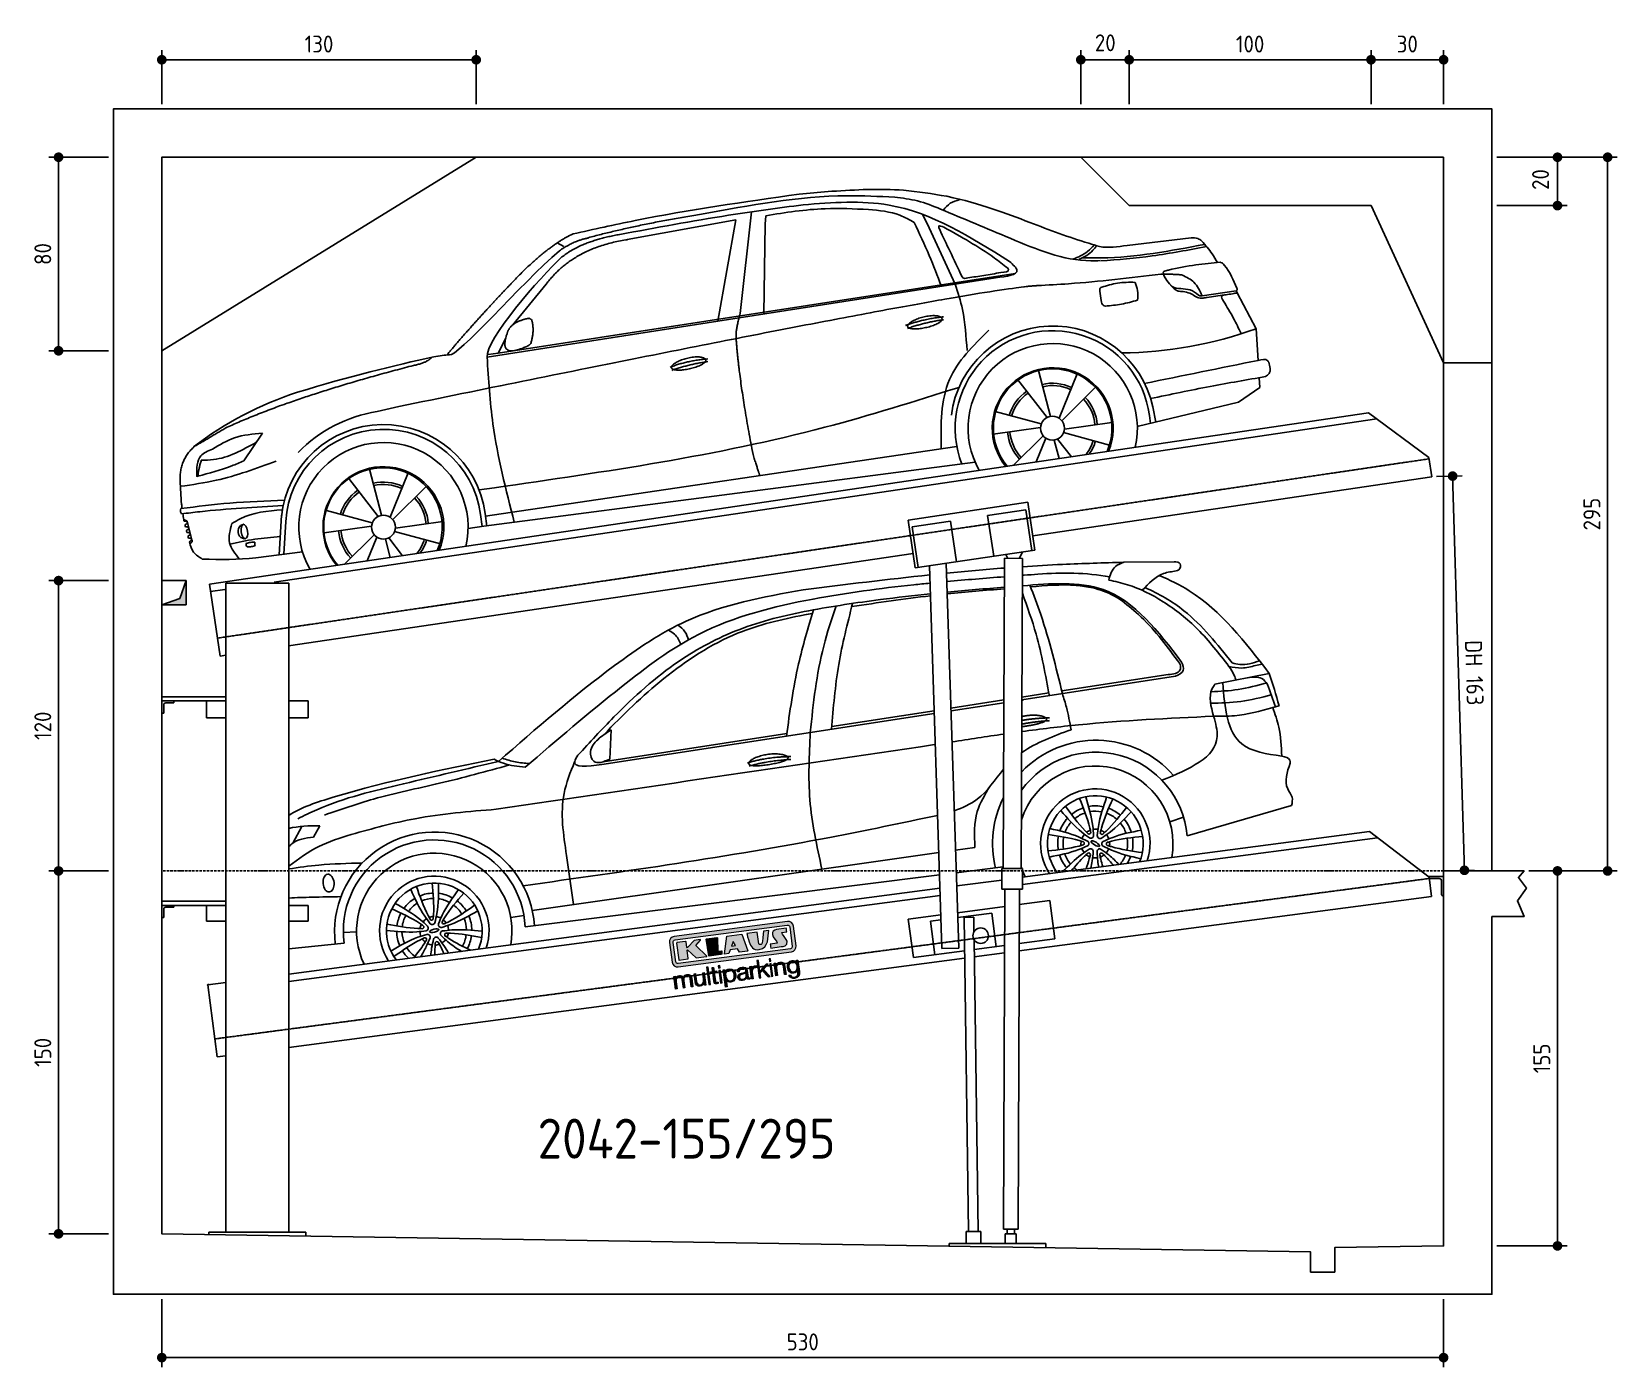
# Model space of a CAD drawing. Header units: millimetres. Extents: x -338 to 6218, y -302 to 5219.
import ezdxf

# ---------------------------------------------------------------- set-up
doc = ezdxf.new("R2010")
doc.units = ezdxf.units.MM
doc.linetypes.add('GEN3', pattern=[6.25, 5, -1.25])
doc.linetypes.add('GEN7', pattern=[15, 10, -2.5, 0, -2.5])
for name, color, linetype in [('3', 6, 'GEN3'), ('4', 3, 'Continuous'), ('5', 3, 'Continuous'), ('7', 4, 'GEN7'), ('breakthrough', 1, 'Continuous'), ('Car', 10, 'Continuous'), ('Logo', 7, 'Continuous')]:
    doc.layers.add(name, color=color, linetype=linetype)
doc.styles.get("Standard").update_dxf_attribs({"font": 'ISOCP.SHX'})
doc.dimstyles.new('GEN-ISO$0', dxfattribs={"dimscale": 20, "dimtxt": 3.5, "dimasz": 2, "dimexe": 2, "dimexo": 1, "dimgap": 1.5, "dimtad": 1, "dimdec": 1, "dimlfac": 0.1, "dimdsep": 46, "dimtxsty": 'Standard', "dimblk": 'PUNKT', "dimcen": 2, "dimclrd": 256, "dimclre": 256, "dimclrt": 2, "dimadec": 0, "dimazin": 0, "dimtp": 0.1, "dimtm": 0.1, "dimtfac": 0.71, "dimtdec": 1, "dimtmove": 2, "dimatfit": 3, "dimldrblk": 'PUNKT', "dimfxl": 1, "dimtolj": 1, "dimarcsym": 0})

msp = doc.modelspace()

# ---------------------------------------------------------------- texts
msp.add_text('2042-155/295', height=165).set_placement((1753.827, 561.055))

# ---------------------------------------------------------------- blocks, each defined once
blk = doc.blocks.new('PUNKT')
at = {"layer": '4', "color": 0, "linetype": 'ByBlock'}
blk.add_line((-0.5, 0), (-1, 0), dxfattribs=at)
at = {"layer": '4', "color": 0, "linetype": 'ByBlock', "const_width": 0.5}
blk.add_lwpolyline([(-0.25, 0, 1), (0.25, 0, 1)], format="xyb", close=True, dxfattribs=at)
blk = doc.blocks.new('*D10')
at = {"layer": '5', "lineweight": -2}
for p, q in [((5471.1, 3379.9), (5577.4, 3383.1)), ((5585.1, 1792.6), (5538.6, 3341.9)), ((5520, 1750.6), (5626.3, 1753.8))]:
    blk.add_line(p, q, dxfattribs=at)
at = {"layer": 'DEFPOINTS', "color": 0}
for p in [(5451.1, 3379.3), (5537.4, 3381.9), (5500, 1750)]:
    blk.add_point(p, dxfattribs=at)
at = {"layer": '5', "lineweight": -2, "xscale": 40, "yscale": 40, "zscale": 40}
for p, rotation in [((5537.4, 3381.9), 91.71979886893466), ((5586.3, 1752.6), 271.7197988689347)]:
    blk.add_blockref('PUNKT', p, dxfattribs=dict(at, rotation=rotation))
at = {"layer": '5', "color": 2, "insert": (5627.3, 2569.2), "char_height": 70, "attachment_point": 5, "rotation": 271.7198}
blk.add_mtext('DH 163', dxfattribs=at)
blk = doc.blocks.new('*D11')
at = {"layer": '5', "lineweight": -2}
for p, q in [((4000, 4920), (4000, 5142.9)), ((4200, 4920), (4200, 5142.9)), ((4040, 5102.9), (4160, 5102.9))]:
    blk.add_line(p, q, dxfattribs=at)
at = {"layer": 'DEFPOINTS', "color": 0}
for p in [(4200, 5102.9), (4000, 4900), (4200, 4900)]:
    blk.add_point(p, dxfattribs=at)
at = {"layer": '5', "lineweight": -2, "xscale": 40, "yscale": 40, "zscale": 40, "rotation": 180}
blk.add_blockref('PUNKT', (4000, 5102.9), dxfattribs=at)
at = {"layer": '5', "lineweight": -2, "xscale": 40, "yscale": 40, "zscale": 40}
blk.add_blockref('PUNKT', (4200, 5102.9), dxfattribs=at)
at = {"layer": '5', "color": 2, "insert": (4101.1, 5172.9), "char_height": 70, "attachment_point": 5}
blk.add_mtext('\\A1;20', dxfattribs=at)
blk = doc.blocks.new('*D12')
at = {"layer": '5', "lineweight": -2}
for p, q in [((4200, 4920), (4200, 5142.9)), ((5200, 4920), (5200, 5142.9)), ((4240, 5102.9), (5160, 5102.9))]:
    blk.add_line(p, q, dxfattribs=at)
at = {"layer": 'DEFPOINTS', "color": 0}
for p in [(5200, 5102.9), (4200, 4900), (5200, 4900)]:
    blk.add_point(p, dxfattribs=at)
at = {"layer": '5', "lineweight": -2, "xscale": 40, "yscale": 40, "zscale": 40, "rotation": 180}
blk.add_blockref('PUNKT', (4200, 5102.9), dxfattribs=at)
at = {"layer": '5', "lineweight": -2, "xscale": 40, "yscale": 40, "zscale": 40}
blk.add_blockref('PUNKT', (5200, 5102.9), dxfattribs=at)
at = {"layer": '5', "color": 2, "insert": (4700, 5167.9), "char_height": 70, "attachment_point": 5}
blk.add_mtext('\\A1;100', dxfattribs=at)
blk = doc.blocks.new('*D13')
at = {"layer": '5', "lineweight": -2}
for p, q in [((200, 4920), (200, 5142.9)), ((1500, 4920), (1500, 5142.9)), ((240, 5102.9), (1460, 5102.9))]:
    blk.add_line(p, q, dxfattribs=at)
at = {"layer": 'DEFPOINTS', "color": 0}
for p in [(1500, 5102.9), (200, 4900), (1500, 4900)]:
    blk.add_point(p, dxfattribs=at)
at = {"layer": '5', "lineweight": -2, "xscale": 40, "yscale": 40, "zscale": 40, "rotation": 180}
blk.add_blockref('PUNKT', (200, 5102.9), dxfattribs=at)
at = {"layer": '5', "lineweight": -2, "xscale": 40, "yscale": 40, "zscale": 40}
blk.add_blockref('PUNKT', (1500, 5102.9), dxfattribs=at)
at = {"layer": '5', "color": 2, "insert": (850, 5167.9), "char_height": 70, "attachment_point": 5}
blk.add_mtext('\\A1;130', dxfattribs=at)
blk = doc.blocks.new('*D14')
at = {"layer": '5', "lineweight": -2}
for p, q in [((5200, 4920), (5200, 5142.9)), ((5500, 4920), (5500, 5142.9)), ((5240, 5102.9), (5460, 5102.9))]:
    blk.add_line(p, q, dxfattribs=at)
at = {"layer": 'DEFPOINTS', "color": 0}
for p in [(5500, 5102.9), (5200, 4900), (5500, 4900)]:
    blk.add_point(p, dxfattribs=at)
at = {"layer": '5', "lineweight": -2, "xscale": 40, "yscale": 40, "zscale": 40, "rotation": 180}
blk.add_blockref('PUNKT', (5200, 5102.9), dxfattribs=at)
at = {"layer": '5', "lineweight": -2, "xscale": 40, "yscale": 40, "zscale": 40}
blk.add_blockref('PUNKT', (5500, 5102.9), dxfattribs=at)
at = {"layer": '5', "color": 2, "insert": (5350, 5167.9), "char_height": 70, "attachment_point": 5}
blk.add_mtext('\\A1;30', dxfattribs=at)
blk = doc.blocks.new('*D3')
at = {"layer": '5', "lineweight": -2}
for p, q in [((200, -20.2), (200, -301.7)), ((5500, -20.2), (5500, -301.7)), ((240, -261.7), (5460, -261.7))]:
    blk.add_line(p, q, dxfattribs=at)
at = {"layer": 'DEFPOINTS', "color": 0}
for p in [(200, -0.2), (5500, -0.2), (5500, -261.7)]:
    blk.add_point(p, dxfattribs=at)
at = {"layer": '5', "lineweight": -2, "xscale": 40, "yscale": 40, "zscale": 40, "rotation": 180}
blk.add_blockref('PUNKT', (200, -261.7), dxfattribs=at)
at = {"layer": '5', "lineweight": -2, "xscale": 40, "yscale": 40, "zscale": 40}
blk.add_blockref('PUNKT', (5500, -261.7), dxfattribs=at)
at = {"layer": '5', "color": 2, "insert": (2850, -196.7), "char_height": 70, "attachment_point": 5}
blk.add_mtext('\\A1;530', dxfattribs=at)
blk = doc.blocks.new('*D4')
at = {"layer": '5', "lineweight": -2}
for p, q in [((-20, 2950), (-267, 2950)), ((-227, 1790), (-227, 2910)), ((-20, 1750), (-267, 1750))]:
    blk.add_line(p, q, dxfattribs=at)
at = {"layer": 'DEFPOINTS', "color": 0}
for p in [(-227, 2950), (0, 2950), (0, 1750)]:
    blk.add_point(p, dxfattribs=at)
at = {"layer": '5', "lineweight": -2, "xscale": 40, "yscale": 40, "zscale": 40}
for p, rotation in [((-227, 2950), 90), ((-227, 1750), 270)]:
    blk.add_blockref('PUNKT', p, dxfattribs=dict(at, rotation=rotation))
at = {"layer": '5', "color": 2, "insert": (-292, 2350), "char_height": 70, "attachment_point": 5, "rotation": 90}
blk.add_mtext('\\A1;120', dxfattribs=at)
blk = doc.blocks.new('*D5')
at = {"layer": '5', "lineweight": -2}
for p, q in [((-20, 4700), (-267, 4700)), ((-227, 3940), (-227, 4660)), ((-20, 3900), (-267, 3900))]:
    blk.add_line(p, q, dxfattribs=at)
at = {"layer": 'DEFPOINTS', "color": 0}
for p in [(-227, 4700), (0, 4700), (0, 3900)]:
    blk.add_point(p, dxfattribs=at)
at = {"layer": '5', "lineweight": -2, "xscale": 40, "yscale": 40, "zscale": 40}
for p, rotation in [((-227, 4700), 90), ((-227, 3900), 270)]:
    blk.add_blockref('PUNKT', p, dxfattribs=dict(at, rotation=rotation))
at = {"layer": '5', "color": 2, "insert": (-292, 4300), "char_height": 70, "attachment_point": 5, "rotation": 90}
blk.add_mtext('\\A1;80', dxfattribs=at)
blk = doc.blocks.new('*D6')
at = {"layer": '5', "lineweight": -2}
for p, q in [((5740, 4700), (6218.3, 4700)), ((6178.3, 1790), (6178.3, 4660)), ((5852.7, 1750), (6218.3, 1750))]:
    blk.add_line(p, q, dxfattribs=at)
at = {"layer": 'DEFPOINTS', "color": 0}
for p in [(5720, 4700), (6178.3, 4700), (5832.7, 1750)]:
    blk.add_point(p, dxfattribs=at)
at = {"layer": '5', "lineweight": -2, "xscale": 40, "yscale": 40, "zscale": 40}
for p, rotation in [((6178.3, 4700), 90), ((6178.3, 1750), 270)]:
    blk.add_blockref('PUNKT', p, dxfattribs=dict(at, rotation=rotation))
at = {"layer": '5', "color": 2, "insert": (6113.3, 3225), "char_height": 70, "attachment_point": 5, "rotation": 90}
blk.add_mtext('\\A1;295', dxfattribs=at)
blk = doc.blocks.new('*D7')
at = {"layer": '5', "lineweight": -2}
for p, q in [((5852.7, 1750), (6011, 1750)), ((5971, 240), (5971, 1710)), ((5720, 200), (6011, 200))]:
    blk.add_line(p, q, dxfattribs=at)
at = {"layer": 'DEFPOINTS', "color": 0}
for p in [(5832.7, 1750), (5971, 1750), (5700, 200)]:
    blk.add_point(p, dxfattribs=at)
at = {"layer": '5', "lineweight": -2, "xscale": 40, "yscale": 40, "zscale": 40}
for p, rotation in [((5971, 1750), 90), ((5971, 200), 270)]:
    blk.add_blockref('PUNKT', p, dxfattribs=dict(at, rotation=rotation))
at = {"layer": '5', "color": 2, "insert": (5906, 975), "char_height": 70, "attachment_point": 5, "rotation": 90}
blk.add_mtext('\\A1;155', dxfattribs=at)
blk = doc.blocks.new('*D8')
at = {"layer": '5', "lineweight": -2}
for p, q in [((5720, 4700), (6011, 4700)), ((5971, 4660), (5971, 4540)), ((5720, 4500), (6011, 4500))]:
    blk.add_line(p, q, dxfattribs=at)
at = {"layer": 'DEFPOINTS', "color": 0}
for p in [(5700, 4700), (5700, 4500), (5971, 4500)]:
    blk.add_point(p, dxfattribs=at)
at = {"layer": '5', "lineweight": -2, "xscale": 40, "yscale": 40, "zscale": 40}
for p, rotation in [((5971, 4700), 90), ((5971, 4500), 270)]:
    blk.add_blockref('PUNKT', p, dxfattribs=dict(at, rotation=rotation))
at = {"layer": '5', "color": 2, "insert": (5901, 4607.9), "char_height": 70, "attachment_point": 5, "rotation": 90}
blk.add_mtext('\\A1;20', dxfattribs=at)
blk = doc.blocks.new('*D9')
at = {"layer": '5', "lineweight": -2}
for p, q in [((-20, 1750), (-267, 1750)), ((-227, 1710), (-227, 290)), ((-20, 250), (-267, 250))]:
    blk.add_line(p, q, dxfattribs=at)
at = {"layer": 'DEFPOINTS', "color": 0}
for p in [(0, 1750), (-227, 250), (0, 250)]:
    blk.add_point(p, dxfattribs=at)
at = {"layer": '5', "lineweight": -2, "xscale": 40, "yscale": 40, "zscale": 40}
for p, rotation in [((-227, 1750), 90), ((-227, 250), 270)]:
    blk.add_blockref('PUNKT', p, dxfattribs=dict(at, rotation=rotation))
at = {"layer": '5', "color": 2, "insert": (-292, 1000), "char_height": 70, "attachment_point": 5, "rotation": 90}
blk.add_mtext('\\A1;150', dxfattribs=at)
blk = doc.blocks.new('KLAUS')
at = {"layer": 'Logo', "true_color": 0x7b7b7a}
h = blk.add_hatch(color=8, dxfattribs=at)
h.dxf.hatch_style = 2
edge = h.paths.add_edge_path()
edge.add_spline(control_points=[(3.6, 29.09), (2.88, 29.09), (2.3, 28.51), (2.3, 27.8), (2.3, 27.8), (2.3, 16.11), (2.3, 16.11), (2.3, 15.39), (2.88, 14.81), (3.6, 14.81), (3.6, 14.81), (71.16, 14.81), (71.16, 14.81), (71.88, 14.81), (72.46, 15.39), (72.46, 16.11), (72.46, 16.11), (72.46, 27.8), (72.46, 27.8), (72.46, 28.51), (71.88, 29.09), (71.16, 29.09), (71.16, 29.09), (3.6, 29.09), (3.6, 29.09), (3.6, 29.09), (3.6, 29.09), (3.6, 29.09)], knot_values=[0, 0, 0, 0, 1, 1, 1, 2, 2, 2, 3, 3, 3, 4, 4, 4, 5, 5, 5, 6, 6, 6, 7, 7, 7, 8, 8, 8, 9, 9, 9, 9], degree=3, periodic=0)
edge = h.paths.add_edge_path()
edge.add_spline(control_points=[(3.35, 31.23), (3.35, 31.23), (71.47, 31.23), (71.47, 31.23), (73.26, 31.23), (74.71, 29.77), (74.71, 27.99), (74.71, 27.99), (74.71, 16.17), (74.71, 16.17), (74.71, 14.38), (73.26, 12.93), (71.47, 12.93), (71.47, 12.93), (3.35, 12.93), (3.35, 12.93), (1.56, 12.93), (0.11, 14.38), (0.11, 16.17), (0.11, 16.17), (0.11, 27.99), (0.11, 27.99), (0.11, 29.77), (1.56, 31.23), (3.35, 31.23), (3.35, 31.23), (3.35, 31.23), (3.35, 31.23)], knot_values=[0, 0, 0, 0, 1, 1, 1, 2, 2, 2, 3, 3, 3, 4, 4, 4, 5, 5, 5, 6, 6, 6, 7, 7, 7, 8, 8, 8, 9, 9, 9, 9], degree=3, periodic=0)
h = blk.add_hatch(color=8, dxfattribs=at)
h.dxf.hatch_style = 2
edge = h.paths.add_edge_path()
edge.add_spline(control_points=[(4.5, 27.33), (4.5, 27.33), (9.7, 27.33), (9.7, 27.33), (9.84, 27.33), (9.96, 27.22), (9.96, 27.08), (9.96, 27.08), (9.96, 23.69), (9.96, 23.69), (9.96, 23.69), (9.94, 23.64), (10.04, 23.59), (10.14, 23.53), (10.2, 23.57), (10.2, 23.57), (10.2, 23.57), (10.51, 23.75), (10.51, 23.75), (10.51, 23.75), (14.94, 27.33), (14.94, 27.33), (14.94, 27.33), (18.41, 27.33), (18.41, 27.33), (18.41, 27.33), (18.49, 27.33), (18.56, 27.2), (18.65, 27.04), (18.53, 26.91), (18.53, 26.91), (18.53, 26.91), (15.49, 24.11), (15.49, 24.11), (15.49, 24.11), (21.14, 17.06), (21.14, 17.06), (21.14, 17.06), (21.13, 16.91), (21.13, 16.91), (21.08, 16.84), (20.99, 16.82), (20.99, 16.82), (20.99, 16.82), (14.7, 16.82), (14.7, 16.82), (14.7, 16.82), (10.26, 22.17), (10.26, 22.17), (10.26, 22.17), (10.19, 22.24), (10.08, 22.21), (9.97, 22.18), (9.96, 22.11), (9.96, 22.11), (9.96, 22.11), (9.96, 17.08), (9.96, 17.08), (9.96, 16.94), (9.84, 16.82), (9.7, 16.82), (9.7, 16.82), (4.5, 16.82), (4.5, 16.82), (4.36, 16.82), (4.25, 16.94), (4.25, 17.08), (4.25, 17.08), (4.25, 27.08), (4.25, 27.08), (4.25, 27.22), (4.36, 27.33), (4.5, 27.33), (4.5, 27.33), (4.5, 27.33), (4.5, 27.33)], knot_values=[0, 0, 0, 0, 1, 1, 1, 2, 2, 2, 3, 3, 3, 4, 4, 4, 5, 5, 5, 6, 6, 6, 7, 7, 7, 8, 8, 8, 9, 9, 9, 10, 10, 10, 11, 11, 11, 12, 12, 12, 13, 13, 13, 14, 14, 14, 15, 15, 15, 16, 16, 16, 17, 17, 17, 18, 18, 18, 19, 19, 19, 20, 20, 20, 21, 21, 21, 22, 22, 22, 23, 23, 23, 24, 24, 24, 25, 25, 25, 25], degree=3, periodic=0)
h = blk.add_hatch(color=8, dxfattribs=at)
h.dxf.hatch_style = 2
h.paths.add_polyline_path([(22.42, 17.06), (21.97, 27.15), (22.24, 27.33), (28.55, 27.33), (28.86, 26.97), (28.01, 19.08), (30.26, 19.07), (30.44, 18.95), (30.08, 16.95), (29.49, 16.82), (22.6, 16.82)])
h = blk.add_hatch(color=8, dxfattribs=at)
h.paths.add_polyline_path([(36.52, 21.01), (38.93, 21.01), (37.87, 23.57)])
h.paths.add_polyline_path([(34.52, 27.33), (43.65, 27.33), (45.76, 16.94), (45.57, 16.82), (40.83, 16.82), (39.89, 18.95), (35.42, 18.95), (34.27, 16.82), (31.78, 16.82), (31.66, 17)])
h = blk.add_hatch(color=8, dxfattribs=at)
h.dxf.hatch_style = 2
edge = h.paths.add_edge_path()
edge.add_spline(control_points=[(52.69, 27.32), (52.69, 27.32), (52.88, 20.14), (52.88, 20.14), (53.01, 19.89), (53.2, 19.77), (53.43, 19.71), (53.91, 19.59), (54.43, 19.57), (54.64, 20.03), (55.23, 21.34), (56.27, 25.45), (56.6, 27.33), (56.6, 27.33), (59.77, 27.33), (59.77, 27.33), (58.77, 23.9), (58.56, 16.82), (52.63, 16.76), (48.72, 16.72), (48.01, 19.35), (47.27, 22.24), (46.89, 23.68), (46.54, 27.33), (46.54, 27.33), (46.54, 27.33), (52.69, 27.32), (52.69, 27.32), (52.69, 27.32), (52.69, 27.32), (52.69, 27.32)], knot_values=[0, 0, 0, 0, 1, 1, 1, 2, 2, 2, 3, 3, 3, 4, 4, 4, 5, 5, 5, 6, 6, 6, 7, 7, 7, 8, 8, 8, 9, 9, 9, 10, 10, 10, 10], degree=3, periodic=0)
h = blk.add_hatch(color=8, dxfattribs=at)
h.dxf.hatch_style = 2
edge = h.paths.add_edge_path()
edge.add_spline(control_points=[(64.46, 27.33), (64.46, 27.33), (70.31, 27.33), (70.31, 27.33), (70.31, 26.52), (70.31, 26.02), (70.31, 25.12), (70.31, 25.12), (67.3, 25.12), (67.3, 25.12), (67.24, 25.04), (67.25, 25.11), (67.25, 24.91), (67.25, 24.88), (69.73, 20.38), (69.73, 19.57), (69.73, 16.4), (67.22, 16.81), (65.9, 16.82), (65.9, 16.82), (59.59, 16.82), (59.59, 16.82), (59.59, 17.76), (59.59, 18.23), (59.59, 19.14), (59.59, 19.14), (63.75, 19.14), (63.75, 19.14), (63.82, 19.22), (63.81, 19.11), (63.81, 19.31), (63.81, 20.32), (61.58, 23.06), (61.58, 24.63), (61.58, 26.33), (62.83, 27.34), (64.46, 27.33), (64.46, 27.33), (64.46, 27.33), (64.46, 27.33)], knot_values=[0, 0, 0, 0, 1, 1, 1, 2, 2, 2, 3, 3, 3, 4, 4, 4, 5, 5, 5, 6, 6, 6, 7, 7, 7, 8, 8, 8, 9, 9, 9, 10, 10, 10, 11, 11, 11, 12, 12, 12, 13, 13, 13, 13], degree=3, periodic=0)
at = {"layer": 'Logo', "true_color": 0xef7c00}
h = blk.add_hatch(color=30, dxfattribs=at)
h.dxf.hatch_style = 2
h.paths.add_polyline_path([(20.07, 0), (20.99, 0), (20.99, 10.45), (20.07, 10.45)])
h = blk.add_hatch(color=30, dxfattribs=at)
h.dxf.hatch_style = 2
edge = h.paths.add_edge_path()
edge.add_spline(control_points=[(24.22, 9.82), (24.22, 9.82), (23.3, 9.82), (23.3, 9.82), (23.3, 9.82), (23.3, 7.55), (23.3, 7.55), (23.3, 7.55), (21.98, 7.55), (21.98, 7.55), (21.98, 7.55), (21.98, 6.78), (21.98, 6.78), (21.98, 6.78), (23.3, 6.78), (23.3, 6.78), (23.3, 6.78), (23.3, 1.61), (23.3, 1.61), (23.28, 0.32), (23.71, -0.09), (24.94, -0.09), (25.22, -0.09), (25.48, -0.06), (25.76, -0.06), (25.76, -0.06), (25.76, 0.73), (25.76, 0.73), (25.5, 0.7), (25.23, 0.69), (24.97, 0.69), (24.31, 0.73), (24.22, 1.08), (24.22, 1.68), (24.22, 1.68), (24.22, 6.78), (24.22, 6.78), (24.22, 6.78), (25.76, 6.78), (25.76, 6.78), (25.76, 6.78), (25.76, 7.55), (25.76, 7.55), (25.76, 7.55), (24.22, 7.55), (24.22, 7.55), (24.22, 7.55), (24.22, 9.82), (24.22, 9.82), (24.22, 9.82), (24.22, 9.82), (24.22, 9.82)], knot_values=[0, 0, 0, 0, 1, 1, 1, 2, 2, 2, 3, 3, 3, 4, 4, 4, 5, 5, 5, 6, 6, 6, 7, 7, 7, 8, 8, 8, 9, 9, 9, 10, 10, 10, 11, 11, 11, 12, 12, 12, 13, 13, 13, 14, 14, 14, 15, 15, 15, 16, 16, 16, 17, 17, 17, 17], degree=3, periodic=0)
h = blk.add_hatch(color=30, dxfattribs=at)
h.paths.add_polyline_path([(27.1, 0), (28.03, 0), (28.03, 7.55), (27.1, 7.55)])
h.paths.add_polyline_path([(27.1, 8.98), (28.03, 8.98), (28.03, 10.45), (27.1, 10.45)])
h = blk.add_hatch(color=30, dxfattribs=at)
h.dxf.hatch_style = 2
h.paths.add_polyline_path([(50.4, 0), (51.32, 0), (51.32, 2.87), (52.82, 4.11), (55.8, 0), (56.96, 0), (53.52, 4.76), (56.74, 7.55), (55.51, 7.55), (51.32, 3.89), (51.32, 10.45), (50.4, 10.45)])
h = blk.add_hatch(color=30, dxfattribs=at)
h.paths.add_polyline_path([(57.74, 0), (58.66, 0), (58.66, 7.55), (57.74, 7.55)])
h.paths.add_polyline_path([(57.74, 8.98), (58.66, 8.98), (58.66, 10.45), (57.74, 10.45)])
h = blk.add_hatch(color=30, dxfattribs=at)
h.dxf.hatch_style = 2
edge = h.paths.add_edge_path()
edge.add_spline(control_points=[(0, 0), (0, 0), (0.92, 0), (0.92, 0), (0.92, 0), (0.92, 4.22), (0.92, 4.22), (0.94, 5.8), (1.58, 7), (3.18, 7), (4.35, 7), (4.77, 6.15), (4.76, 5.12), (4.76, 5.12), (4.76, 0), (4.76, 0), (4.76, 0), (5.68, 0), (5.68, 0), (5.68, 0), (5.68, 4.27), (5.68, 4.27), (5.68, 5.68), (6.14, 7), (7.73, 7), (9.05, 7), (9.52, 6.32), (9.52, 5.08), (9.52, 5.08), (9.52, 0), (9.52, 0), (9.52, 0), (10.44, 0), (10.44, 0), (10.44, 0), (10.44, 5.12), (10.44, 5.12), (10.44, 6.91), (9.59, 7.77), (7.94, 7.77), (6.94, 7.77), (5.99, 7.29), (5.54, 6.3), (5.26, 7.29), (4.36, 7.77), (3.37, 7.77), (2.17, 7.77), (1.38, 7.19), (0.89, 6.28), (0.89, 6.28), (0.85, 6.28), (0.85, 6.28), (0.85, 6.28), (0.85, 7.55), (0.85, 7.55), (0.85, 7.55), (0, 7.55), (0, 7.55), (0, 7.55), (0, 0), (0, 0), (0, 0), (0, 0), (0, 0)], knot_values=[0, 0, 0, 0, 1, 1, 1, 2, 2, 2, 3, 3, 3, 4, 4, 4, 5, 5, 5, 6, 6, 6, 7, 7, 7, 8, 8, 8, 9, 9, 9, 10, 10, 10, 11, 11, 11, 12, 12, 12, 13, 13, 13, 14, 14, 14, 15, 15, 15, 16, 16, 16, 17, 17, 17, 18, 18, 18, 19, 19, 19, 20, 20, 20, 21, 21, 21, 21], degree=3, periodic=0)
h = blk.add_hatch(color=30, dxfattribs=at)
h.dxf.hatch_style = 2
edge = h.paths.add_edge_path()
edge.add_spline(control_points=[(18.31, 7.55), (18.31, 7.55), (17.39, 7.55), (17.39, 7.55), (17.39, 7.55), (17.39, 3.59), (17.39, 3.59), (17.39, 2.05), (16.7, 0.56), (15.12, 0.56), (13.66, 0.56), (13.15, 1.27), (13.1, 2.64), (13.1, 2.64), (13.1, 7.55), (13.1, 7.55), (13.1, 7.55), (12.18, 7.55), (12.18, 7.55), (12.18, 7.55), (12.18, 2.65), (12.18, 2.65), (12.18, 0.89), (12.93, -0.22), (14.83, -0.22), (15.96, -0.22), (16.95, 0.35), (17.44, 1.36), (17.44, 1.36), (17.47, 1.36), (17.47, 1.36), (17.47, 1.36), (17.47, 0), (17.47, 0), (17.47, 0), (18.31, 0), (18.31, 0), (18.31, 0), (18.31, 7.55), (18.31, 7.55), (18.31, 7.55), (18.31, 7.55), (18.31, 7.55)], knot_values=[0, 0, 0, 0, 1, 1, 1, 2, 2, 2, 3, 3, 3, 4, 4, 4, 5, 5, 5, 6, 6, 6, 7, 7, 7, 8, 8, 8, 9, 9, 9, 10, 10, 10, 11, 11, 11, 12, 12, 12, 13, 13, 13, 14, 14, 14, 14], degree=3, periodic=0)
h = blk.add_hatch(color=30, dxfattribs=at)
edge = h.paths.add_edge_path()
edge.add_spline(control_points=[(35.84, 3.78), (35.84, 2.21), (35.12, 0.56), (33.37, 0.56), (31.4, 0.56), (30.72, 2.21), (30.72, 3.78), (30.72, 5.49), (31.33, 7), (33.37, 7), (35.12, 7), (35.84, 5.34), (35.84, 3.78), (35.84, 3.78), (35.84, 3.78), (35.84, 3.78)], knot_values=[0, 0, 0, 0, 1, 1, 1, 2, 2, 2, 3, 3, 3, 4, 4, 4, 5, 5, 5, 5], degree=3, periodic=0)
edge = h.paths.add_edge_path()
edge.add_spline(control_points=[(29.79, -2.8), (29.79, -2.8), (30.72, -2.8), (30.72, -2.8), (30.72, -2.8), (30.72, 1.43), (30.72, 1.43), (30.72, 1.43), (30.74, 1.43), (30.74, 1.43), (31.14, 0.35), (32.24, -0.22), (33.37, -0.22), (35.66, -0.22), (36.76, 1.64), (36.76, 3.78), (36.76, 5.91), (35.66, 7.77), (33.37, 7.77), (32.15, 7.77), (31.1, 7.14), (30.67, 6.12), (30.67, 6.12), (30.64, 6.12), (30.64, 6.12), (30.64, 6.12), (30.64, 7.55), (30.64, 7.55), (30.64, 7.55), (29.79, 7.55), (29.79, 7.55), (29.79, 7.55), (29.79, -2.8), (29.79, -2.8), (29.79, -2.8), (29.79, -2.8), (29.79, -2.8)], knot_values=[0, 0, 0, 0, 1, 1, 1, 2, 2, 2, 3, 3, 3, 4, 4, 4, 5, 5, 5, 6, 6, 6, 7, 7, 7, 8, 8, 8, 9, 9, 9, 10, 10, 10, 11, 11, 11, 12, 12, 12, 12], degree=3, periodic=0)
h = blk.add_hatch(color=30, dxfattribs=at)
edge = h.paths.add_edge_path()
edge.add_spline(control_points=[(43.03, 2.93), (43.04, 1.45), (41.8, 0.56), (40.39, 0.56), (39.53, 0.56), (38.71, 1.13), (38.71, 2.05), (38.71, 3.53), (40.66, 3.51), (42.22, 3.79), (42.47, 3.84), (42.88, 3.91), (43, 4.13), (43, 4.13), (43.03, 4.13), (43.03, 4.13), (43.03, 4.13), (43.03, 2.93), (43.03, 2.93), (43.03, 2.93), (43.03, 2.93), (43.03, 2.93)], knot_values=[0, 0, 0, 0, 1, 1, 1, 2, 2, 2, 3, 3, 3, 4, 4, 4, 5, 5, 5, 6, 6, 6, 7, 7, 7, 7], degree=3, periodic=0)
edge = h.paths.add_edge_path()
edge.add_spline(control_points=[(39.03, 5.24), (39.06, 6.47), (39.91, 7), (41.05, 7), (42.14, 7), (43.03, 6.69), (43.03, 5.45), (43.03, 4.61), (42.6, 4.51), (41.84, 4.42), (39.85, 4.19), (37.79, 4.11), (37.79, 1.99), (37.79, 0.47), (38.93, -0.22), (40.32, -0.22), (41.77, -0.22), (42.43, 0.34), (43.07, 1.32), (43.07, 1.32), (43.1, 1.32), (43.1, 1.32), (43.1, 0.53), (43.25, 0), (44.19, 0), (44.43, 0), (44.58, 0.01), (44.79, 0.06), (44.79, 0.06), (44.79, 0.83), (44.79, 0.83), (44.71, 0.81), (44.6, 0.78), (44.49, 0.78), (44.13, 0.78), (43.95, 0.98), (43.95, 1.33), (43.95, 1.33), (43.95, 5.34), (43.95, 5.34), (43.95, 7.36), (42.5, 7.77), (41.17, 7.77), (39.44, 7.77), (38.2, 7.01), (38.11, 5.24), (38.11, 5.24), (39.03, 5.24), (39.03, 5.24), (39.03, 5.24), (39.03, 5.24), (39.03, 5.24)], knot_values=[0, 0, 0, 0, 1, 1, 1, 2, 2, 2, 3, 3, 3, 4, 4, 4, 5, 5, 5, 6, 6, 6, 7, 7, 7, 8, 8, 8, 9, 9, 9, 10, 10, 10, 11, 11, 11, 12, 12, 12, 13, 13, 13, 14, 14, 14, 15, 15, 15, 16, 16, 16, 17, 17, 17, 17], degree=3, periodic=0)
h = blk.add_hatch(color=30, dxfattribs=at)
h.dxf.hatch_style = 2
edge = h.paths.add_edge_path()
edge.add_spline(control_points=[(45.79, 0), (45.79, 0), (46.71, 0), (46.71, 0), (46.71, 0), (46.71, 4.03), (46.71, 4.03), (46.71, 5.59), (47.85, 6.82), (49.52, 6.73), (49.52, 6.73), (49.52, 7.66), (49.52, 7.66), (48.16, 7.72), (47.14, 7), (46.67, 5.78), (46.67, 5.78), (46.64, 5.78), (46.64, 5.78), (46.64, 5.78), (46.64, 7.55), (46.64, 7.55), (46.64, 7.55), (45.79, 7.55), (45.79, 7.55), (45.79, 7.55), (45.79, 0), (45.79, 0), (45.79, 0), (45.79, 0), (45.79, 0)], knot_values=[0, 0, 0, 0, 1, 1, 1, 2, 2, 2, 3, 3, 3, 4, 4, 4, 5, 5, 5, 6, 6, 6, 7, 7, 7, 8, 8, 8, 9, 9, 9, 10, 10, 10, 10], degree=3, periodic=0)
h = blk.add_hatch(color=30, dxfattribs=at)
h.dxf.hatch_style = 2
edge = h.paths.add_edge_path()
edge.add_spline(control_points=[(60.41, 0), (60.41, 0), (61.33, 0), (61.33, 0), (61.33, 0), (61.33, 4.41), (61.33, 4.41), (61.36, 5.89), (62.24, 7), (63.7, 7), (65.2, 7), (65.62, 6.02), (65.62, 4.71), (65.62, 4.71), (65.62, 0), (65.62, 0), (65.62, 0), (66.54, 0), (66.54, 0), (66.54, 0), (66.54, 4.86), (66.54, 4.86), (66.54, 6.66), (65.9, 7.77), (63.78, 7.77), (62.71, 7.77), (61.7, 7.16), (61.36, 6.25), (61.36, 6.25), (61.33, 6.25), (61.33, 6.25), (61.33, 6.25), (61.33, 7.55), (61.33, 7.55), (61.33, 7.55), (60.41, 7.55), (60.41, 7.55), (60.41, 7.55), (60.41, 0), (60.41, 0), (60.41, 0), (60.41, 0), (60.41, 0)], knot_values=[0, 0, 0, 0, 1, 1, 1, 2, 2, 2, 3, 3, 3, 4, 4, 4, 5, 5, 5, 6, 6, 6, 7, 7, 7, 8, 8, 8, 9, 9, 9, 10, 10, 10, 11, 11, 11, 12, 12, 12, 13, 13, 13, 14, 14, 14, 14], degree=3, periodic=0)
h = blk.add_hatch(color=30, dxfattribs=at)
edge = h.paths.add_edge_path()
edge.add_spline(control_points=[(71.32, 0.86), (69.62, 0.86), (68.83, 2.34), (68.83, 3.86), (68.83, 5.43), (69.56, 7), (71.32, 7), (73.06, 7), (73.75, 5.34), (73.75, 3.86), (73.75, 2.33), (72.91, 0.86), (71.32, 0.86), (71.32, 0.86), (71.32, 0.86), (71.32, 0.86)], knot_values=[0, 0, 0, 0, 1, 1, 1, 2, 2, 2, 3, 3, 3, 4, 4, 4, 5, 5, 5, 5], degree=3, periodic=0)
edge = h.paths.add_edge_path()
edge.add_spline(control_points=[(74.67, 7.55), (74.67, 7.55), (73.75, 7.55), (73.75, 7.55), (73.75, 7.55), (73.75, 6.25), (73.75, 6.25), (73.75, 6.25), (73.72, 6.25), (73.72, 6.25), (73.35, 7.09), (72.41, 7.77), (71.32, 7.77), (69.13, 7.77), (67.9, 6.05), (67.9, 3.97), (67.9, 1.82), (68.9, 0.09), (71.32, 0.09), (72.4, 0.09), (73.29, 0.72), (73.72, 1.64), (73.72, 1.64), (73.75, 1.64), (73.75, 1.64), (73.75, 1.64), (73.75, 0.61), (73.75, 0.61), (73.75, -1.23), (73.01, -2.24), (71.32, -2.24), (70.29, -2.24), (69.31, -1.85), (69.1, -0.73), (69.1, -0.73), (68.18, -0.73), (68.18, -0.73), (68.31, -2.34), (69.81, -3.02), (71.32, -3.02), (73.79, -3.02), (74.65, -1.64), (74.67, 0.61), (74.67, 0.61), (74.67, 7.55), (74.67, 7.55), (74.67, 7.55), (74.67, 7.55), (74.67, 7.55)], knot_values=[0, 0, 0, 0, 1, 1, 1, 2, 2, 2, 3, 3, 3, 4, 4, 4, 5, 5, 5, 6, 6, 6, 7, 7, 7, 8, 8, 8, 9, 9, 9, 10, 10, 10, 11, 11, 11, 12, 12, 12, 13, 13, 13, 14, 14, 14, 15, 15, 15, 16, 16, 16, 16], degree=3, periodic=0)
at = {"layer": 'Logo', "lineweight": 0}
for points in [[(22.42, 17.06), (21.97, 27.15), (22.24, 27.33), (28.55, 27.33), (28.86, 26.97), (28.01, 19.08), (30.26, 19.07), (30.44, 18.95), (30.08, 16.95), (29.49, 16.82), (22.6, 16.82), (22.42, 17.06), (22.42, 17.06)], [(34.52, 27.33), (43.65, 27.33), (45.76, 16.94), (45.57, 16.82), (40.83, 16.82), (39.89, 18.95), (35.42, 18.95), (34.27, 16.82), (31.78, 16.82), (31.66, 17), (34.52, 27.33), (34.52, 27.33)], [(36.52, 21.01), (38.93, 21.01), (37.87, 23.57), (36.52, 21.01), (36.52, 21.01)], [(20.07, 0), (20.99, 0), (20.99, 10.45), (20.07, 10.45), (20.07, 0), (20.07, 0)], [(27.1, 8.98), (28.03, 8.98), (28.03, 10.45), (27.1, 10.45), (27.1, 8.98), (27.1, 8.98)], [(50.4, 0), (51.32, 0), (51.32, 2.87), (52.82, 4.11), (55.8, 0), (56.96, 0), (53.52, 4.76), (56.74, 7.55), (55.51, 7.55), (51.32, 3.89), (51.32, 10.45), (50.4, 10.45), (50.4, 0), (50.4, 0)], [(57.74, 8.98), (58.66, 8.98), (58.66, 10.45), (57.74, 10.45), (57.74, 8.98), (57.74, 8.98)], [(27.1, 0), (28.03, 0), (28.03, 7.55), (27.1, 7.55), (27.1, 0), (27.1, 0)], [(57.74, 0), (58.66, 0), (58.66, 7.55), (57.74, 7.55), (57.74, 0), (57.74, 0)]]:
    blk.add_lwpolyline(points, dxfattribs=at)
for points, knots in [([(3.35, 31.23), (3.35, 31.23), (71.47, 31.23), (71.47, 31.23), (73.26, 31.23), (74.71, 29.77), (74.71, 27.99), (74.71, 27.99), (74.71, 16.17), (74.71, 16.17), (74.71, 14.38), (73.26, 12.93), (71.47, 12.93), (71.47, 12.93), (3.35, 12.93), (3.35, 12.93), (1.56, 12.93), (0.11, 14.38), (0.11, 16.17), (0.11, 16.17), (0.11, 27.99), (0.11, 27.99), (0.11, 29.77), (1.56, 31.23), (3.35, 31.23), (3.35, 31.23), (3.35, 31.23), (3.35, 31.23)], [0, 0, 0, 0, 1, 1, 1, 2, 2, 2, 3, 3, 3, 4, 4, 4, 5, 5, 5, 6, 6, 6, 7, 7, 7, 8, 8, 8, 9, 9, 9, 9]), ([(3.6, 29.09), (2.88, 29.09), (2.3, 28.51), (2.3, 27.8), (2.3, 27.8), (2.3, 16.11), (2.3, 16.11), (2.3, 15.39), (2.88, 14.81), (3.6, 14.81), (3.6, 14.81), (71.16, 14.81), (71.16, 14.81), (71.88, 14.81), (72.46, 15.39), (72.46, 16.11), (72.46, 16.11), (72.46, 27.8), (72.46, 27.8), (72.46, 28.51), (71.88, 29.09), (71.16, 29.09), (71.16, 29.09), (3.6, 29.09), (3.6, 29.09), (3.6, 29.09), (3.6, 29.09), (3.6, 29.09)], [0, 0, 0, 0, 1, 1, 1, 2, 2, 2, 3, 3, 3, 4, 4, 4, 5, 5, 5, 6, 6, 6, 7, 7, 7, 8, 8, 8, 9, 9, 9, 9]), ([(4.5, 27.33), (4.5, 27.33), (9.7, 27.33), (9.7, 27.33), (9.84, 27.33), (9.96, 27.22), (9.96, 27.08), (9.96, 27.08), (9.96, 23.69), (9.96, 23.69), (9.96, 23.69), (9.94, 23.64), (10.04, 23.59), (10.14, 23.53), (10.2, 23.57), (10.2, 23.57), (10.2, 23.57), (10.51, 23.75), (10.51, 23.75), (10.51, 23.75), (14.94, 27.33), (14.94, 27.33), (14.94, 27.33), (18.41, 27.33), (18.41, 27.33), (18.41, 27.33), (18.49, 27.33), (18.56, 27.2), (18.65, 27.04), (18.53, 26.91), (18.53, 26.91), (18.53, 26.91), (15.49, 24.11), (15.49, 24.11), (15.49, 24.11), (21.14, 17.06), (21.14, 17.06), (21.14, 17.06), (21.13, 16.91), (21.13, 16.91), (21.08, 16.84), (20.99, 16.82), (20.99, 16.82), (20.99, 16.82), (14.7, 16.82), (14.7, 16.82), (14.7, 16.82), (10.26, 22.17), (10.26, 22.17), (10.26, 22.17), (10.19, 22.24), (10.08, 22.21), (9.97, 22.18), (9.96, 22.11), (9.96, 22.11), (9.96, 22.11), (9.96, 17.08), (9.96, 17.08), (9.96, 16.94), (9.84, 16.82), (9.7, 16.82), (9.7, 16.82), (4.5, 16.82), (4.5, 16.82), (4.36, 16.82), (4.25, 16.94), (4.25, 17.08), (4.25, 17.08), (4.25, 27.08), (4.25, 27.08), (4.25, 27.22), (4.36, 27.33), (4.5, 27.33), (4.5, 27.33), (4.5, 27.33), (4.5, 27.33)], [0, 0, 0, 0, 1, 1, 1, 2, 2, 2, 3, 3, 3, 4, 4, 4, 5, 5, 5, 6, 6, 6, 7, 7, 7, 8, 8, 8, 9, 9, 9, 10, 10, 10, 11, 11, 11, 12, 12, 12, 13, 13, 13, 14, 14, 14, 15, 15, 15, 16, 16, 16, 17, 17, 17, 18, 18, 18, 19, 19, 19, 20, 20, 20, 21, 21, 21, 22, 22, 22, 23, 23, 23, 24, 24, 24, 25, 25, 25, 25]), ([(52.69, 27.32), (52.69, 27.32), (52.88, 20.14), (52.88, 20.14), (53.01, 19.89), (53.2, 19.77), (53.43, 19.71), (53.91, 19.59), (54.43, 19.57), (54.64, 20.03), (55.23, 21.34), (56.27, 25.45), (56.6, 27.33), (56.6, 27.33), (59.77, 27.33), (59.77, 27.33), (58.77, 23.9), (58.56, 16.82), (52.63, 16.76), (48.72, 16.72), (48.01, 19.35), (47.27, 22.24), (46.89, 23.68), (46.54, 27.33), (46.54, 27.33), (46.54, 27.33), (52.69, 27.32), (52.69, 27.32), (52.69, 27.32), (52.69, 27.32), (52.69, 27.32)], [0, 0, 0, 0, 1, 1, 1, 2, 2, 2, 3, 3, 3, 4, 4, 4, 5, 5, 5, 6, 6, 6, 7, 7, 7, 8, 8, 8, 9, 9, 9, 10, 10, 10, 10]), ([(64.46, 27.33), (64.46, 27.33), (70.31, 27.33), (70.31, 27.33), (70.31, 26.52), (70.31, 26.02), (70.31, 25.12), (70.31, 25.12), (67.3, 25.12), (67.3, 25.12), (67.24, 25.04), (67.25, 25.11), (67.25, 24.91), (67.25, 24.88), (69.73, 20.38), (69.73, 19.57), (69.73, 16.4), (67.22, 16.81), (65.9, 16.82), (65.9, 16.82), (59.59, 16.82), (59.59, 16.82), (59.59, 17.76), (59.59, 18.23), (59.59, 19.14), (59.59, 19.14), (63.75, 19.14), (63.75, 19.14), (63.82, 19.22), (63.81, 19.11), (63.81, 19.31), (63.81, 20.32), (61.58, 23.06), (61.58, 24.63), (61.58, 26.33), (62.83, 27.34), (64.46, 27.33), (64.46, 27.33), (64.46, 27.33), (64.46, 27.33)], [0, 0, 0, 0, 1, 1, 1, 2, 2, 2, 3, 3, 3, 4, 4, 4, 5, 5, 5, 6, 6, 6, 7, 7, 7, 8, 8, 8, 9, 9, 9, 10, 10, 10, 11, 11, 11, 12, 12, 12, 13, 13, 13, 13]), ([(24.22, 9.82), (24.22, 9.82), (23.3, 9.82), (23.3, 9.82), (23.3, 9.82), (23.3, 7.55), (23.3, 7.55), (23.3, 7.55), (21.98, 7.55), (21.98, 7.55), (21.98, 7.55), (21.98, 6.78), (21.98, 6.78), (21.98, 6.78), (23.3, 6.78), (23.3, 6.78), (23.3, 6.78), (23.3, 1.61), (23.3, 1.61), (23.28, 0.32), (23.71, -0.09), (24.94, -0.09), (25.22, -0.09), (25.48, -0.06), (25.76, -0.06), (25.76, -0.06), (25.76, 0.73), (25.76, 0.73), (25.5, 0.7), (25.23, 0.69), (24.97, 0.69), (24.31, 0.73), (24.22, 1.08), (24.22, 1.68), (24.22, 1.68), (24.22, 6.78), (24.22, 6.78), (24.22, 6.78), (25.76, 6.78), (25.76, 6.78), (25.76, 6.78), (25.76, 7.55), (25.76, 7.55), (25.76, 7.55), (24.22, 7.55), (24.22, 7.55), (24.22, 7.55), (24.22, 9.82), (24.22, 9.82), (24.22, 9.82), (24.22, 9.82), (24.22, 9.82)], [0, 0, 0, 0, 1, 1, 1, 2, 2, 2, 3, 3, 3, 4, 4, 4, 5, 5, 5, 6, 6, 6, 7, 7, 7, 8, 8, 8, 9, 9, 9, 10, 10, 10, 11, 11, 11, 12, 12, 12, 13, 13, 13, 14, 14, 14, 15, 15, 15, 16, 16, 16, 17, 17, 17, 17]), ([(0, 0), (0, 0), (0.92, 0), (0.92, 0), (0.92, 0), (0.92, 4.22), (0.92, 4.22), (0.94, 5.8), (1.58, 7), (3.18, 7), (4.35, 7), (4.77, 6.15), (4.76, 5.12), (4.76, 5.12), (4.76, 0), (4.76, 0), (4.76, 0), (5.68, 0), (5.68, 0), (5.68, 0), (5.68, 4.27), (5.68, 4.27), (5.68, 5.68), (6.14, 7), (7.73, 7), (9.05, 7), (9.52, 6.32), (9.52, 5.08), (9.52, 5.08), (9.52, 0), (9.52, 0), (9.52, 0), (10.44, 0), (10.44, 0), (10.44, 0), (10.44, 5.12), (10.44, 5.12), (10.44, 6.91), (9.59, 7.77), (7.94, 7.77), (6.94, 7.77), (5.99, 7.29), (5.54, 6.3), (5.26, 7.29), (4.36, 7.77), (3.37, 7.77), (2.17, 7.77), (1.38, 7.19), (0.89, 6.28), (0.89, 6.28), (0.85, 6.28), (0.85, 6.28), (0.85, 6.28), (0.85, 7.55), (0.85, 7.55), (0.85, 7.55), (0, 7.55), (0, 7.55), (0, 7.55), (0, 0), (0, 0), (0, 0), (0, 0), (0, 0)], [0, 0, 0, 0, 1, 1, 1, 2, 2, 2, 3, 3, 3, 4, 4, 4, 5, 5, 5, 6, 6, 6, 7, 7, 7, 8, 8, 8, 9, 9, 9, 10, 10, 10, 11, 11, 11, 12, 12, 12, 13, 13, 13, 14, 14, 14, 15, 15, 15, 16, 16, 16, 17, 17, 17, 18, 18, 18, 19, 19, 19, 20, 20, 20, 21, 21, 21, 21]), ([(18.31, 7.55), (18.31, 7.55), (17.39, 7.55), (17.39, 7.55), (17.39, 7.55), (17.39, 3.59), (17.39, 3.59), (17.39, 2.05), (16.7, 0.56), (15.12, 0.56), (13.66, 0.56), (13.15, 1.27), (13.1, 2.64), (13.1, 2.64), (13.1, 7.55), (13.1, 7.55), (13.1, 7.55), (12.18, 7.55), (12.18, 7.55), (12.18, 7.55), (12.18, 2.65), (12.18, 2.65), (12.18, 0.89), (12.93, -0.22), (14.83, -0.22), (15.96, -0.22), (16.95, 0.35), (17.44, 1.36), (17.44, 1.36), (17.47, 1.36), (17.47, 1.36), (17.47, 1.36), (17.47, 0), (17.47, 0), (17.47, 0), (18.31, 0), (18.31, 0), (18.31, 0), (18.31, 7.55), (18.31, 7.55), (18.31, 7.55), (18.31, 7.55), (18.31, 7.55)], [0, 0, 0, 0, 1, 1, 1, 2, 2, 2, 3, 3, 3, 4, 4, 4, 5, 5, 5, 6, 6, 6, 7, 7, 7, 8, 8, 8, 9, 9, 9, 10, 10, 10, 11, 11, 11, 12, 12, 12, 13, 13, 13, 14, 14, 14, 14]), ([(29.79, -2.8), (29.79, -2.8), (30.72, -2.8), (30.72, -2.8), (30.72, -2.8), (30.72, 1.43), (30.72, 1.43), (30.72, 1.43), (30.74, 1.43), (30.74, 1.43), (31.14, 0.35), (32.24, -0.22), (33.37, -0.22), (35.66, -0.22), (36.76, 1.64), (36.76, 3.78), (36.76, 5.91), (35.66, 7.77), (33.37, 7.77), (32.15, 7.77), (31.1, 7.14), (30.67, 6.12), (30.67, 6.12), (30.64, 6.12), (30.64, 6.12), (30.64, 6.12), (30.64, 7.55), (30.64, 7.55), (30.64, 7.55), (29.79, 7.55), (29.79, 7.55), (29.79, 7.55), (29.79, -2.8), (29.79, -2.8), (29.79, -2.8), (29.79, -2.8), (29.79, -2.8)], [0, 0, 0, 0, 1, 1, 1, 2, 2, 2, 3, 3, 3, 4, 4, 4, 5, 5, 5, 6, 6, 6, 7, 7, 7, 8, 8, 8, 9, 9, 9, 10, 10, 10, 11, 11, 11, 12, 12, 12, 12]), ([(35.84, 3.78), (35.84, 2.21), (35.12, 0.56), (33.37, 0.56), (31.4, 0.56), (30.72, 2.21), (30.72, 3.78), (30.72, 5.49), (31.33, 7), (33.37, 7), (35.12, 7), (35.84, 5.34), (35.84, 3.78), (35.84, 3.78), (35.84, 3.78), (35.84, 3.78)], [0, 0, 0, 0, 1, 1, 1, 2, 2, 2, 3, 3, 3, 4, 4, 4, 5, 5, 5, 5]), ([(39.03, 5.24), (39.06, 6.47), (39.91, 7), (41.05, 7), (42.14, 7), (43.03, 6.69), (43.03, 5.45), (43.03, 4.61), (42.6, 4.51), (41.84, 4.42), (39.85, 4.19), (37.79, 4.11), (37.79, 1.99), (37.79, 0.47), (38.93, -0.22), (40.32, -0.22), (41.77, -0.22), (42.43, 0.34), (43.07, 1.32), (43.07, 1.32), (43.1, 1.32), (43.1, 1.32), (43.1, 0.53), (43.25, 0), (44.19, 0), (44.43, 0), (44.58, 0.01), (44.79, 0.06), (44.79, 0.06), (44.79, 0.83), (44.79, 0.83), (44.71, 0.81), (44.6, 0.78), (44.49, 0.78), (44.13, 0.78), (43.95, 0.98), (43.95, 1.33), (43.95, 1.33), (43.95, 5.34), (43.95, 5.34), (43.95, 7.36), (42.5, 7.77), (41.17, 7.77), (39.44, 7.77), (38.2, 7.01), (38.11, 5.24), (38.11, 5.24), (39.03, 5.24), (39.03, 5.24), (39.03, 5.24), (39.03, 5.24), (39.03, 5.24)], [0, 0, 0, 0, 1, 1, 1, 2, 2, 2, 3, 3, 3, 4, 4, 4, 5, 5, 5, 6, 6, 6, 7, 7, 7, 8, 8, 8, 9, 9, 9, 10, 10, 10, 11, 11, 11, 12, 12, 12, 13, 13, 13, 14, 14, 14, 15, 15, 15, 16, 16, 16, 17, 17, 17, 17]), ([(43.03, 2.93), (43.04, 1.45), (41.8, 0.56), (40.39, 0.56), (39.53, 0.56), (38.71, 1.13), (38.71, 2.05), (38.71, 3.53), (40.66, 3.51), (42.22, 3.79), (42.47, 3.84), (42.88, 3.91), (43, 4.13), (43, 4.13), (43.03, 4.13), (43.03, 4.13), (43.03, 4.13), (43.03, 2.93), (43.03, 2.93), (43.03, 2.93), (43.03, 2.93), (43.03, 2.93)], [0, 0, 0, 0, 1, 1, 1, 2, 2, 2, 3, 3, 3, 4, 4, 4, 5, 5, 5, 6, 6, 6, 7, 7, 7, 7]), ([(45.79, 0), (45.79, 0), (46.71, 0), (46.71, 0), (46.71, 0), (46.71, 4.03), (46.71, 4.03), (46.71, 5.59), (47.85, 6.82), (49.52, 6.73), (49.52, 6.73), (49.52, 7.66), (49.52, 7.66), (48.16, 7.72), (47.14, 7), (46.67, 5.78), (46.67, 5.78), (46.64, 5.78), (46.64, 5.78), (46.64, 5.78), (46.64, 7.55), (46.64, 7.55), (46.64, 7.55), (45.79, 7.55), (45.79, 7.55), (45.79, 7.55), (45.79, 0), (45.79, 0), (45.79, 0), (45.79, 0), (45.79, 0)], [0, 0, 0, 0, 1, 1, 1, 2, 2, 2, 3, 3, 3, 4, 4, 4, 5, 5, 5, 6, 6, 6, 7, 7, 7, 8, 8, 8, 9, 9, 9, 10, 10, 10, 10]), ([(60.41, 0), (60.41, 0), (61.33, 0), (61.33, 0), (61.33, 0), (61.33, 4.41), (61.33, 4.41), (61.36, 5.89), (62.24, 7), (63.7, 7), (65.2, 7), (65.62, 6.02), (65.62, 4.71), (65.62, 4.71), (65.62, 0), (65.62, 0), (65.62, 0), (66.54, 0), (66.54, 0), (66.54, 0), (66.54, 4.86), (66.54, 4.86), (66.54, 6.66), (65.9, 7.77), (63.78, 7.77), (62.71, 7.77), (61.7, 7.16), (61.36, 6.25), (61.36, 6.25), (61.33, 6.25), (61.33, 6.25), (61.33, 6.25), (61.33, 7.55), (61.33, 7.55), (61.33, 7.55), (60.41, 7.55), (60.41, 7.55), (60.41, 7.55), (60.41, 0), (60.41, 0), (60.41, 0), (60.41, 0), (60.41, 0)], [0, 0, 0, 0, 1, 1, 1, 2, 2, 2, 3, 3, 3, 4, 4, 4, 5, 5, 5, 6, 6, 6, 7, 7, 7, 8, 8, 8, 9, 9, 9, 10, 10, 10, 11, 11, 11, 12, 12, 12, 13, 13, 13, 14, 14, 14, 14]), ([(74.67, 7.55), (74.67, 7.55), (73.75, 7.55), (73.75, 7.55), (73.75, 7.55), (73.75, 6.25), (73.75, 6.25), (73.75, 6.25), (73.72, 6.25), (73.72, 6.25), (73.35, 7.09), (72.41, 7.77), (71.32, 7.77), (69.13, 7.77), (67.9, 6.05), (67.9, 3.97), (67.9, 1.82), (68.9, 0.09), (71.32, 0.09), (72.4, 0.09), (73.29, 0.72), (73.72, 1.64), (73.72, 1.64), (73.75, 1.64), (73.75, 1.64), (73.75, 1.64), (73.75, 0.61), (73.75, 0.61), (73.75, -1.23), (73.01, -2.24), (71.32, -2.24), (70.29, -2.24), (69.31, -1.85), (69.1, -0.73), (69.1, -0.73), (68.18, -0.73), (68.18, -0.73), (68.31, -2.34), (69.81, -3.02), (71.32, -3.02), (73.79, -3.02), (74.65, -1.64), (74.67, 0.61), (74.67, 0.61), (74.67, 7.55), (74.67, 7.55), (74.67, 7.55), (74.67, 7.55), (74.67, 7.55)], [0, 0, 0, 0, 1, 1, 1, 2, 2, 2, 3, 3, 3, 4, 4, 4, 5, 5, 5, 6, 6, 6, 7, 7, 7, 8, 8, 8, 9, 9, 9, 10, 10, 10, 11, 11, 11, 12, 12, 12, 13, 13, 13, 14, 14, 14, 15, 15, 15, 16, 16, 16, 16]), ([(71.32, 0.86), (69.62, 0.86), (68.83, 2.34), (68.83, 3.86), (68.83, 5.43), (69.56, 7), (71.32, 7), (73.06, 7), (73.75, 5.34), (73.75, 3.86), (73.75, 2.33), (72.91, 0.86), (71.32, 0.86), (71.32, 0.86), (71.32, 0.86), (71.32, 0.86)], [0, 0, 0, 0, 1, 1, 1, 2, 2, 2, 3, 3, 3, 4, 4, 4, 5, 5, 5, 5])]:
    blk.add_open_spline(points, degree=3, knots=knots, dxfattribs=at)

# ---------------------------------------------------------------- dimensions: what is measured, and where the dimension line sits
at = {"layer": '5'}
for base, p1, p2, picture, middle in [((1500, 5102.898), (200, 4900), (1500, 4900), '*D13', (850, 5167.898)), ((5200, 5102.898), (4200, 4900), (5200, 4900), '*D12', (4700, 5167.898)), ((5500, 5102.898), (5200, 4900), (5500, 4900), '*D14', (5350, 5167.898)), ((5500, -261.657), (200, -0.244), (5500, -0.244), '*D3', (2850, -196.657))]:
    dim = msp.add_linear_dim(base=base, p1=p1, p2=p2, dimstyle='GEN-ISO$0', override={"dimlfac": 0.1}, dxfattribs=at)
    dim.commit()
    dim.dimension.update_dxf_attribs({"geometry": picture, "text_midpoint": middle})
dim = msp.add_linear_dim(base=(4200, 5102.898), p1=(4000, 4900), p2=(4200, 4900), dimstyle='GEN-ISO$0', override={"dimlfac": 0.1}, dxfattribs=at)
dim.commit()
dim.dimension.update_dxf_attribs({"geometry": '*D11', "text_midpoint": (4101.09, 5172.898), "dimtype": 160})
for base, p1, p2, override, picture, middle in [((-227.035, 4700), (0, 3900), (0, 4700), {"dimlfac": 0.1}, '*D5', (-292.035, 4300)), ((6178.258, 4700), (5832.66, 1750), (5720, 4700), {"dimlfac": 0.1}, '*D6', (6113.251, 3225)), ((-227.035, 2950), (0, 1750), (0, 2950), {"dimlfac": 0.1}, '*D4', (-292.042, 2350)), ((-227.035, 250), (0, 1750), (0, 250), {"dimdec": 2, "dimtdec": 0}, '*D9', (-292.035, 1000)), ((5971.029, 1750), (5700, 200), (5832.66, 1750), {"dimlfac": 0.1}, '*D7', (5906.029, 975))]:
    dim = msp.add_linear_dim(base=base, p1=p1, p2=p2, angle=90, dimstyle='GEN-ISO$0', override=override, dxfattribs=at)
    dim.commit()
    dim.dimension.update_dxf_attribs({"geometry": picture, "text_midpoint": middle})
dim = msp.add_linear_dim(base=(5971.029, 4500), p1=(5700, 4700), p2=(5700, 4500), angle=90, dimstyle='GEN-ISO$0', override={"dimlfac": 0.1}, dxfattribs=at)
dim.commit()
dim.dimension.update_dxf_attribs({"geometry": '*D8', "text_midpoint": (5901.029, 4607.9), "dimtype": 160})
dim = msp.add_aligned_dim(p1=(5500, 1750), p2=(5451.081, 3379.266), distance=-86.366, text='DH 163', dimstyle='GEN-ISO$0', override={"dimscale": 20, "dimtolj": 0}, dxfattribs=at)
dim.commit()
dim.dimension.update_dxf_attribs({"geometry": '*D10', "text_midpoint": (5627.325, 2569.19)})

# ---------------------------------------------------------------- linework, layer by layer
for p, q in [((200, 3900), (1500, 4700)), ((5700, 3850), (5500, 3850)), ((396.719, 2934.69), (5189.54, 3643.834)), ((664.164, 2943.934), (5223.608, 3618.548)), ((5439.372, 3458.404), (5189.54, 3643.834)), ((5451.081, 3379.266), (5439.372, 3458.404)), ((3801.539, 3135.2), (5451.081, 3379.266)), ((3781.048, 3273.692), (3286.433, 3200.509)), ((3773.074, 3242.186), (3614.797, 3218.767)), ((3614.797, 3218.767), (3639.679, 3050.598)), ((3797.956, 3074.017), (3773.074, 3242.186)), ((3810.321, 3075.846), (3781.048, 3273.692)), ((3286.433, 3200.509), (3315.706, 3002.663)), ((3461.466, 3196.08), (3303.189, 3172.662)), ((3303.189, 3172.662), (3328.071, 3004.493)), ((3461.466, 3196.08), (3486.348, 3027.911)), ((724.313, 2679.894), (3306.924, 3062.017)), ((3315.706, 3002.663), (3810.321, 3075.846)), ((3495.358, 1431.263), (3443.597, 3021.586)), ((3684.125, 3042.11), (3678.795, 1760.149)), ((3759.124, 3041.784), (3684.125, 3042.11)), ((3690.122, 3058.062), (3698.647, 3042.047)), ((3744.603, 3041.847), (3758.949, 3068.245)), ((3753.794, 1759.824), (3759.124, 3041.784)), ((3373.895, 3011.273), (3425.395, 1428.985)), ((396.719, 2934.69), (440.629, 2637.921)), ((401.11, 2905.013), (460.205, 2913.757)), ((465, 2940), (465, 256.937)), ((725, 2940), (465, 2940)), ((725, 256.937), (725, 2940)), ((440.629, 2637.921), (464.941, 2641.518)), ((465, 2469.399), (200, 2469.399)), ((200, 2469.399), (200, 2452.399)), ((200, 2452.399), (465, 2452.399)), ((200, 2452.399), (200, 2402.399)), ((250, 2452.399), (200, 2452.399)), ((208, 2436.399), (208, 2402.399)), ((250, 2444.399), (216, 2444.399)), ((250, 2444.399), (250, 2452.399)), ((385, 2452.399), (385, 2382.399)), ((385, 2452.399), (465, 2452.399)), ((805, 2452.399), (725, 2452.399)), ((805, 2452.399), (805, 2382.399)), ((3756.819, 2456.73), (3759.804, 2452.466)), ((200, 2402.399), (208, 2402.399)), ((385, 2382.399), (465, 2382.399)), ((805, 2382.399), (725, 2382.399)), ((3758.637, 1723.622), (5193.155, 1913.089)), ((5440.067, 1723.789), (5193.155, 1913.089)), ((3758.505, 1693.344), (5226.825, 1887.275)), ((3487.01, 1687.746), (3673.587, 1712.389)), ((3673.795, 1760.171), (3673.426, 1675.172)), ((3758.794, 1759.802), (3673.795, 1760.171)), ((3758.425, 1674.803), (3758.794, 1759.802)), ((5500, 1726.381), (5436.687, 1726.381)), ((5450.542, 1644.478), (5440.067, 1723.789)), ((5440.782, 1718.381), (5482, 1718.381)), ((5492, 1708.381), (5492, 1651.381)), ((5500, 1646.381), (5500, 1726.381)), ((725, 1322.949), (3417.273, 1678.536)), ((725, 1292.688), (3418.254, 1648.405)), ((3673.426, 1675.172), (3758.425, 1674.803)), ((3685.925, 1675.117), (3680.282, 268.843)), ((3740.282, 268.583), (3745.925, 1674.857)), ((3744.899, 1419.202), (5450.542, 1644.478)), ((5497, 1646.381), (5500, 1646.381)), ((465, 1624.523), (200, 1624.523)), ((200, 1624.523), (200, 1607.523)), ((200, 1607.523), (465, 1607.523)), ((200, 1607.523), (200, 1557.523)), ((250, 1607.523), (200, 1607.523)), ((208, 1591.523), (208, 1557.523)), ((250, 1599.523), (216, 1599.523)), ((250, 1599.523), (250, 1607.523)), ((465, 1607.523), (385, 1607.523)), ((385, 1607.523), (385, 1542.523)), ((465, 1607.523), (465, 1624.523)), ((805, 1607.523), (725, 1607.523)), ((805, 1542.523), (805, 1607.523)), ((3685.636, 1603.025), (3490.606, 1577.266)), ((3631.388, 1575.686), (3491.26, 1557.179)), ((3649.72, 1436.892), (3631.388, 1575.686)), ((3871.66, 1627.594), (3745.668, 1610.954)), ((3892.61, 1468.972), (3871.66, 1627.594)), ((200, 1557.523), (208, 1557.523)), ((385, 1542.523), (465, 1542.523)), ((725, 1542.523), (805, 1542.523)), ((3420.869, 1568.055), (3286.74, 1550.34)), ((3286.74, 1550.34), (3307.69, 1391.718)), ((3421.523, 1547.968), (3378.583, 1542.297)), ((3378.583, 1542.297), (3396.915, 1403.502)), ((3557.037, 1558.225), (3517.041, 1557.605)), ((3517.041, 1557.605), (3535.608, 260.127)), ((3557.975, 1497.727), (3557.037, 1558.225)), ((3575.618, 259.819), (3558.466, 1466.01)), ((3745.021, 1449.479), (3892.61, 1468.972)), ((725, 1020.343), (3519.448, 1389.425)), ((3307.69, 1391.718), (3519.016, 1419.629)), ((3425.395, 1428.985), (3495.358, 1431.263)), ((3559.051, 1424.916), (3684.988, 1441.55)), ((3559.48, 1394.713), (3684.867, 1411.273)), ((389.868, 1278.686), (465, 1288.609)), ((389.868, 1278.686), (429.15, 981.269)), ((429.15, 981.269), (465.017, 986.006)), ((3680.282, 268.843), (3740.282, 268.583)), ((3695.282, 268.778), (3695.173, 250)), ((3725.174, 250), (3725.282, 268.648)), ((795, 256.937), (395, 256.937)), ((395, 256.937), (395, 246.937)), ((795, 240.653), (795, 256.937)), ((3855, 210), (3455, 210)), ((3455, 210), (3455, 198.866)), ((3532.5, 210), (3507.5, 210)), ((3586.049, 260), (3526.049, 260)), ((3526.049, 260), (3526.049, 210)), ((3526.049, 244), (3526.049, 210)), ((3526.049, 210), (3586.049, 210)), ((3586.049, 210), (3586.049, 260)), ((3687.5, 250), (3687.5, 210)), ((3732.5, 250), (3687.5, 250)), ((3687.5, 210), (3732.5, 210)), ((3732.5, 210), (3732.5, 250)), ((3855, 192.583), (3855, 210))]:
    msp.add_line(p, q)
for points in [[(5500, 1750), (5832.66, 1750), (5809.211, 1723.043), (5842.652, 1678.911), (5805.198, 1626.754), (5832.66, 1561.049), (5700, 1561.049), (5700, 0), (0, 0), (0, 4900), (5700, 4900), (5700, 3850), (5700, 1750)], [(5500, 3850), (5200, 4500), (4200, 4500), (4000, 4700)], [(3467.049, 2301.03), (3468.386, 2301.231)], [(392.342, 1282.906), (393.614, 1279.18)]]:
    msp.add_lwpolyline(points)
msp.add_lwpolyline([(5500, 4700), (200, 4700), (200, 250), (4950, 175.381), (4950, 91.608), (5050, 91.608), (5050, 192.931), (5500, 200), (5500, 1750), (5500, 3850)], close=True)
msp.add_circle((3586.01, 1482.3), 32)
for centre, radius, start, end in [((216, 2436.399), 8, 90, 180), ((5482, 1708.381), 10, 0, 90), ((5497, 1651.381), 5, 180, 270), ((216, 1591.523), 8, 90, 180)]:
    msp.add_arc(centre, radius, start, end)
at = {"color": 0, "linetype": 'ByBlock'}
for p in [(5440.067, 1723.789), (389.868, 1278.686)]:
    msp.add_point(p, dxfattribs=at)
at = {"layer": '3'}
for p, q in [((429.651, 2712.113), (5440.104, 3453.458)), ((419.33, 1055.623), (5440.722, 1718.833))]:
    msp.add_line(p, q, dxfattribs=at)
at = {"layer": '7'}
msp.add_line((5500, 1750), (200, 1750), dxfattribs=at)
at = {"layer": 'breakthrough'}
for p, q in [((300, 2950), (274.521, 2875.479)), ((300, 2950), (274.521, 2875.479)), ((274.521, 2875.479), (200, 2850))]:
    msp.add_line(p, q, dxfattribs=at)
msp.add_lwpolyline([(200, 2850), (300, 2850), (300, 2950), (200, 2950)], close=True, dxfattribs=at)
for points in [[(300, 2850), (300, 2950), (274.521, 2875.479)], [(300, 2850), (300, 2950), (274.521, 2875.479)], [(200, 2850), (300, 2850), (274.521, 2875.479)]]:
    msp.add_solid(points, dxfattribs=at)
at = {"layer": 'Car'}
for p, q in [((2835.272, 4547.577), (2970.751, 4559.221)), ((2637.973, 4474.193), (2591.706, 4053.444)), ((2695.282, 4423.009), (2696.939, 4458.372)), ((2573.468, 4440.832), (2124.859, 4359.62)), ((2499.438, 4022.812), (2573.468, 4440.832)), ((2689.592, 4053.223), (2695.282, 4423.009)), ((1835.243, 4345.92), (1862.879, 4330.374)), ((4191.35, 4335.556), (4456.377, 4366.254)), ((1545.106, 3874.152), (3647.59, 4201.664)), ((1590.132, 3890.258), (3728.665, 4219.672)), ((1789.729, 4175.968), (1651.266, 4006.915)), ((4501.384, 4127.512), (4642.696, 4147.877)), ((4646.552, 4139.573), (4724.75, 3990.816)), ((1622.089, 3951.63), (1590.132, 3890.258)), ((4732.805, 3860.261), (4724.75, 3990.816)), ((1590.132, 3890.258), (1549.242, 3884.914)), ((3874.794, 3628.729), (3824.514, 3818.863)), ((3984.64, 3804.372), (3910.271, 3620.853)), ((3739.094, 3780.499), (3860.842, 3624.334)), ((3921.052, 3610.968), (4060.574, 3749.578)), ((4652.29, 3687.971), (4739.695, 3748.587)), ((4739.695, 3748.587), (4737.219, 3788.728)), ((4233.194, 3586.595), (4652.29, 3687.971)), ((1090.814, 3649.477), (1180.405, 3669.813)), ((3836.282, 3597.548), (3646.482, 3649.072)), ((4283.835, 3632.072), (4288.016, 3600.084)), ((4297.189, 3668.145), (4310.682, 3605.019)), ((539.072, 3445.229), (615.745, 3558.858)), ((3636.996, 3555.914), (3833.112, 3583.268)), ((3844.03, 3548.606), (3721.202, 3426.579)), ((3928.8, 3562.026), (4118.601, 3510.502)), ((4128.087, 3603.659), (3931.97, 3576.306)), ((3487.589, 3504.073), (1602.759, 3226.555)), ((3814.992, 3440.456), (3854.812, 3538.721)), ((3890.289, 3530.845), (3910.456, 3454.581)), ((3961.262, 3462.099), (3904.241, 3535.239)), ((1108.745, 3219.884), (1058.466, 3410.018)), ((1530.925, 3174.546), (3562.906, 3440.118)), ((973.046, 3371.655), (1094.793, 3215.49)), ((1218.592, 3395.527), (1144.222, 3212.008)), ((1155.004, 3202.123), (1294.525, 3340.734)), ((1575.989, 3334.139), (1511.754, 3324.834)), ((685.345, 3056.93), (694.913, 3220.519)), ((1070.234, 3188.703), (880.433, 3240.227)), ((1517.645, 3223.371), (1524.178, 3173.386)), ((1536.924, 3227.08), (1543.882, 3174.967)), ((1602.759, 3226.555), (1538.262, 3217.059)), ((304.589, 3195.912), (290.874, 3202.077)), ((323.636, 3118.555), (304.589, 3195.912)), ((712.62, 3194.569), (704.715, 3059.443)), ((870.948, 3147.07), (1067.064, 3174.423)), ((1162.752, 3153.181), (1352.553, 3101.657)), ((1362.039, 3194.815), (1165.922, 3167.461)), ((1530.925, 3174.546), (1466.444, 3165.088)), ((1535.143, 3173.395), (1534.96, 3174.796)), ((1077.982, 3139.761), (954.658, 3017.242)), ((1048.763, 3031.166), (1088.764, 3129.876)), ((1124.241, 3122), (1144.515, 3045.333)), ((1195.507, 3052.878), (1138.193, 3126.395)), ((781.543, 3069.411), (588.897, 3044.415)), ((4177.89, 3025.642), (4385.819, 3028.004)), ((3921.223, 2493.771), (4360.877, 2561.554)), ((4778.895, 2566.694), (4553.723, 2521.308)), ((3756.692, 2456.863), (4391.194, 2554.457)), ((3463.075, 2423.136), (3681.691, 2456.841)), ((3463.445, 2411.757), (3681.644, 2445.319)), ((3756.74, 2468.412), (3867.81, 2485.536)), ((4819.96, 2432.498), (4793.885, 2425.186)), ((2018.958, 2189.576), (3393.757, 2401.038)), ((2970.26, 2347.157), (3393.387, 2412.392)), ((2024.608, 2201.362), (2784.4, 2318.502)), ((2057.501, 2332.702), (2053.084, 2212.506)), ((4368.094, 1952.965), (4424.322, 1972.555)), ((4439.16, 1895.6), (4871.713, 2020.649)), ((741.931, 1865.21), (778.279, 1934.159)), ((826.883, 1890.226), (852.863, 1936.877)), ((3482.184, 1836.026), (3561.996, 1847.404)), ((1731.577, 1586.452), (3412.47, 1826.087)), ((1873.733, 1814.208), (1901.975, 1610.744)), ((3415.491, 1733.271), (1702.213, 1518.822)), ((3678.82, 1766.232), (3485.244, 1742.002)), ((1642.973, 1558.041), (1697.25, 1565.28)), ((953.988, 1451.8), (725, 1427.587)), ((950.657, 1495.426), (1005.338, 1497.836))]:
    msp.add_line(p, q, dxfattribs=at)
for centre in [(3882.541, 3579.787), (1116.493, 3170.942)]:
    msp.add_circle(centre, 49.551, dxfattribs=at)
for centre, radius, start, end in [((1963.604, 4220.214), 174.504, 111.288205, 121.9546293), ((3883.828, 3579.793), 422.698, 12.064989, 172.6272209), ((3883.828, 3579.793), 403.409, 7.4461224, 201.5291948), ((4148.991, 5601.279), 1710.289, 270.660123, 289.6725607), ((3883.828, 3579.793), 350, 347.0070093, 209.825801), ((3883.828, 3579.793), 250, 337.6831936, 219.1496167), ((3883.343, 3580.247), 245, 336.8425857, 219.9902246), ((3882.541, 3579.787), 186.172, 64.7761636, 103.2666627), ((3882.541, 3579.787), 176.462, 64.6018488, 103.1815785), ((1197.778, 2375.015), 1422.136, 107.8766369, 127.5190051), ((3882.541, 3579.787), 186.172, 124.7761636, 163.2666627), ((3882.541, 3579.787), 176.462, 124.6018488, 163.1815785), ((3882.541, 3579.787), 176.462, 4.6018488, 43.1815785), ((3882.541, 3579.787), 186.172, 4.7761636, 43.2666627), ((1189.31, 3058.12), 599.504, 99.4562745, 135.246289), ((1116.493, 3170.942), 424.162, 7.6054022, 174.1435087), ((1116.493, 3170.942), 404.563, 7.4461224, 176.6520117), ((3882.541, 3579.787), 186.172, 184.7761636, 223.2666627), ((3882.541, 3579.787), 176.462, 184.6018488, 223.1815785), ((1116.493, 3170.942), 350, 346.9019586, 209.9308517), ((3882.541, 3579.787), 176.462, 321.9437151, 343.1815785), ((3882.541, 3579.787), 186.172, 325.0053492, 343.2666627), ((1116.493, 3170.942), 250, 337.5238245, 219.3089858), ((1114.282, 3171.461), 245, 336.5915574, 220.2412529), ((1116.493, 3170.942), 186.172, 64.7761636, 103.2666627), ((1116.493, 3170.942), 176.462, 64.6018488, 103.1815785), ((1116.493, 3170.942), 186.172, 124.7761636, 163.2666627), ((1116.493, 3170.942), 176.462, 124.6018488, 163.1815785), ((1116.493, 3170.942), 176.462, 4.6018488, 43.1815785), ((1116.493, 3170.942), 186.172, 4.7761636, 43.2666627), ((1116.493, 3170.942), 186.172, 184.7761636, 223.2666627), ((1116.493, 3170.942), 176.462, 184.6018488, 223.1815785), ((1116.493, 3170.942), 176.462, 321.7478079, 343.1815785), ((1116.493, 3170.942), 186.172, 324.8293691, 343.2666627), ((447.05, 4398.293), 1361.289, 266.6507482, 275.9811298), ((4062.365, 1862.857), 378.215, 4.9665068, 144.3215108), ((4062.365, 1862.857), 427.351, 41.2832219, 135.9027327), ((4060.024, 1862.924), 320.958, 349.625783, 162.0820988), ((4062.365, 1862.857), 427.351, 153.4695427, 193.6596058), ((4059.96, 1862.866), 226.317, 341.6986896, 213.3491064), ((4059.96, 1862.866), 197.81, 337.6292609, 217.4185351), ((4060.209, 1863.561), 155.565, 137.8851774, 160.5134926), ((4060.209, 1863.561), 155.565, 108.7086285, 129.5818882), ((4060.209, 1863.561), 133.431, 108.431041, 129.9249391), ((4060.209, 1863.561), 155.565, 77.6526835, 100.4003762), ((4060.209, 1863.561), 133.431, 78.476684, 99.605315), ((4060.209, 1863.561), 133.431, 48.1182799, 69.6443594), ((4060.209, 1863.561), 155.565, 48.4411517, 69.3387098), ((1327.769, 1497.123), 413.57, 3.6723824, 186.8255952), ((4060.209, 1863.561), 133.431, 138.7429844, 159.7445944), ((4059.96, 1862.866), 59.397, 139.2815624, 158.6046524), ((4059.96, 1862.866), 59.397, 110.2364468, 127.649768), ((4034.474, 1908.953), 7.037, 234.8858015, 3.0004133), ((4059.96, 1862.866), 59.397, 79.2815624, 98.6046524), ((4087.129, 1907.981), 7.037, 174.8858015, 303.0004133), ((4059.96, 1862.866), 59.397, 50.2364468, 67.649768), ((4060.209, 1863.561), 133.431, 18.1927936, 39.287964), ((4060.209, 1863.561), 155.565, 17.412216, 40.1284767), ((1326.588, 1502.195), 375.992, 2.5345454, 187.7025907), ((4060.209, 1863.561), 155.565, 168.7991976, 189.5976093), ((4060.209, 1863.561), 133.431, 168.5423658, 189.937086), ((4059.96, 1862.866), 59.397, 170.2364468, 187.649768), ((4059.96, 1862.866), 59.397, 199.2815624, 218.6046524), ((4007.305, 1863.837), 7.037, 294.8858015, 63.0004133), ((4021.958, 1863.567), 11.361, 297.6553192, 60.2308956), ((4040.352, 1830.305), 11.361, 357.6553192, 120.2308956), ((4041.566, 1896.128), 11.361, 237.6553192, 0.2308956), ((4078.354, 1829.604), 11.361, 57.6553192, 180.2308956), ((4079.569, 1895.427), 11.361, 177.6553192, 300.2308956), ((4097.963, 1862.165), 11.361, 117.6553192, 240.2308956), ((4059.96, 1862.866), 59.397, 319.2815624, 338.6046524), ((4112.616, 1861.895), 7.037, 114.8858015, 243.0004133), ((4059.96, 1862.866), 59.397, 19.2815624, 38.6046524), ((4059.96, 1862.866), 59.397, 350.2364468, 7.649768), ((4060.209, 1863.561), 133.431, 347.9167694, 9.3761444), ((4060.209, 1863.561), 155.565, 348.264192, 9.1113916), ((1326.586, 1502.193), 321.278, 349.589662, 205.458134), ((4060.209, 1863.561), 155.565, 197.8769456, 220.3549344), ((4060.209, 1863.561), 133.431, 198.7249864, 219.5668833), ((4059.96, 1862.866), 59.397, 230.2364468, 247.649768), ((4032.791, 1817.751), 7.037, 354.8858015, 123.0004133), ((4059.96, 1862.866), 59.397, 259.2815624, 278.6046524), ((4085.447, 1816.779), 7.037, 54.8858015, 183.0004133), ((4059.96, 1862.866), 59.397, 290.2364468, 307.649768), ((4060.209, 1863.561), 133.431, 319.467499, 339.1098805), ((4060.209, 1863.561), 155.565, 327.882793, 339.9696712), ((1326.586, 1502.193), 226.317, 341.6031842, 213.4446117), ((4060.024, 1862.924), 320.958, 197.4414219, 198.7389238), ((4060.024, 1862.924), 320.958, 200.1760029, 205.4220129), ((4060.209, 1863.561), 133.431, 228.3411045, 235.5802969), ((1326.586, 1502.193), 197.81, 337.5157906, 217.5320053), ((1326.291, 1502.87), 155.565, 91.7039989, 112.601557), ((1326.291, 1502.87), 155.565, 60.6750632, 83.3913239), ((1326.291, 1502.87), 155.565, 151.9714758, 172.8447355), ((1326.291, 1502.87), 155.565, 120.9155308, 143.6632235), ((1326.291, 1502.87), 133.431, 121.7395313, 142.8681623), ((1326.291, 1502.87), 133.431, 91.3811271, 112.9072066), ((1326.291, 1502.87), 133.431, 61.4556408, 82.5508112), ((1326.291, 1502.87), 133.431, 31.1796166, 52.6389916), ((1326.291, 1502.87), 155.565, 31.5270392, 52.3742388), ((1326.291, 1502.87), 133.431, 151.6938882, 173.1877864), ((1326.586, 1502.193), 59.397, 153.499294, 170.9126152), ((1276.441, 1518.287), 7.037, 278.1486487, 46.2632605), ((1326.586, 1502.193), 59.397, 122.5444096, 141.8674996), ((1290.396, 1513.808), 11.361, 280.9181664, 43.4937428), ((1326.586, 1502.193), 59.397, 93.499294, 110.9126152), ((1315.452, 1553.667), 7.037, 218.1486487, 346.2632605), ((1318.55, 1539.343), 11.361, 220.9181664, 343.4937428), ((1326.586, 1502.193), 59.397, 62.5444096, 81.8674996), ((1354.741, 1527.727), 11.361, 160.9181664, 283.4937428), ((1365.597, 1537.573), 7.037, 158.1486487, 286.2632605), ((1326.586, 1502.193), 59.397, 33.499294, 50.9126152), ((1326.586, 1502.193), 59.397, 2.5444096, 21.8674996), ((1326.291, 1502.87), 133.431, 1.4377403, 22.3727277), ((1326.291, 1502.87), 155.565, 0.6668797, 23.2325184), ((1326.291, 1502.87), 155.565, 181.1480246, 203.7763398), ((1326.291, 1502.87), 133.431, 182.0058316, 203.0074416), ((1326.586, 1502.193), 59.397, 182.5444096, 201.8674996), ((1326.586, 1502.193), 59.397, 213.499294, 230.9126152), ((1287.576, 1466.813), 7.037, 338.1486487, 106.2632605), ((1298.432, 1476.659), 11.361, 340.9181664, 103.4937428), ((1326.586, 1502.193), 59.397, 242.5444096, 261.8674996), ((1334.623, 1465.043), 11.361, 40.9181664, 163.4937428), ((1326.586, 1502.193), 59.397, 273.499294, 290.9126152), ((1337.721, 1450.719), 7.037, 38.1486487, 166.2632605), ((1362.777, 1490.578), 11.361, 100.9181664, 223.4937428), ((1326.586, 1502.193), 59.397, 302.5444096, 321.8674996), ((1376.732, 1486.099), 7.037, 98.1486487, 226.2632605), ((1326.586, 1502.193), 59.397, 333.499294, 350.9126152), ((1326.291, 1502.87), 133.431, 331.2911187, 352.6511303), ((1326.291, 1502.87), 155.565, 331.6177206, 352.3899505), ((1326.291, 1502.87), 155.565, 212.0620449, 227.3528532), ((1326.291, 1502.87), 133.431, 211.8052131, 233.1999332), ((1326.291, 1502.87), 133.431, 319.2149018, 322.5123705)]:
    msp.add_arc(centre, radius, start, end, dxfattribs=at)
for centre, major_axis, ratio, start_param, end_param in [((541.237, 3152.919), (4.352, -29.422), 0.8707469, 3.07886337, 6.34991785), ((541.274, 3152.982), (4.365, -29.506), 0.78482424, 3.01994749, 3.14371888)]:
    msp.add_ellipse(centre, major_axis=major_axis, ratio=ratio, start_param=start_param, end_param=end_param, dxfattribs=at)
for centre, major_axis, ratio in [((541.338, 3152.923), (-4.375, 29.574), 0.43962668), ((4059.96, 1862.866), (-17.161, 9.965), 0.31716925), ((889.457, 1699.856), (-3.483, 36.604), 0.61650175), ((1326.291, 1502.87), (-19.327, -4.505), 0.31716925)]:
    msp.add_ellipse(centre, major_axis=major_axis, ratio=ratio, dxfattribs=at)
for points in [[(1900.249, 4382.811), (2157.153, 4438.229), (2835.217, 4547.569)], [(2431.875, 4464.649), (3033.074, 4540.733), (3230.78, 4535.079)], [(2970.751, 4559.221), (3266.771, 4563.505), (3445.347, 4538.767)], [(3230.78, 4535.079), (3324.601, 4519.356), (3420.196, 4485.496)], [(3431.687, 4480.819), (3460.178, 4509.58), (3499.129, 4524.805)], [(2093.706, 4380.472), (2543.457, 4460.098), (2852.556, 4503.509)], [(3121.931, 4483.833), (2942.387, 4487.339), (2696.939, 4458.372)], [(2851.742, 4503.4), (3207.001, 4502.254), (3704.782, 4269.396)], [(3311.118, 4430.228), (3251.925, 4460.192), (3121.931, 4483.833)], [(3481.005, 4175.715), (3347.276, 4462.524)], [(4080.38, 4272.758), (4041.786, 4271.968), (3707.868, 4365.038), (3420.196, 4485.496)], [(3423.764, 4166.798), (3373, 4294.034), (3311.118, 4430.228)], [(3416.704, 4401.501), (3412.801, 4415.169), (3434.083, 4410.389)], [(3434.083, 4410.389), (3641.112, 4284.504), (3696.634, 4242.241)], [(4054.942, 4337.408), (4028.197, 4310.502), (3967.334, 4278.025)], [(4066.211, 4334.224), (4050.274, 4315.328), (4024.346, 4294.33), (3991.324, 4276.964)], [(4005.229, 4284.706), (4085.051, 4284.09), (4511.909, 4339.653)], [(4032.586, 4345.101), (4077.276, 4331.192), (4191.35, 4335.556)], [(4082.493, 4271.38), (4295.442, 4292.291), (4519.335, 4331.084)], [(4500.743, 4353.597), (4484.008, 4363.818), (4456.377, 4366.254)], [(4565.339, 4264.751), (4542.944, 4300.61), (4500.743, 4353.597)], [(3647.59, 4201.664), (3735.962, 4232.642), (3704.782, 4269.396)], [(4362.677, 4233.873), (4475.972, 4255.196), (4576.476, 4265.703)], [(4576.476, 4265.703), (4578.201, 4265.526), (4593.22, 4254.283), (4645.133, 4159.344)], [(3532.263, 4201.297), (3512.242, 4202.005), (3509.615, 4205.693)], [(3668.981, 4223.076), (3598.974, 4211.554), (3532.263, 4201.297)], [(3696.634, 4242.241), (3701.083, 4235.331), (3668.981, 4223.076)], [(4330.646, 4217.306), (3949.49, 4177.052), (3821.024, 4169.379)], [(4340.964, 4223.576), (4341.835, 4226.259), (4345.964, 4228.794)], [(4355.913, 4190.533), (4341.207, 4220.706), (4340.964, 4223.576)], [(4345.964, 4228.794), (4356.308, 4232.517), (4362.677, 4233.873)], [(4420.116, 4212.774), (4467.683, 4182.951), (4501.384, 4127.512)], [(3529.399, 3901.446), (3510.414, 4070.84), (3481.005, 4175.715)], [(4087.423, 4162.61), (4079.671, 4158.675), (4078.673, 4146.54)], [(4078.673, 4146.54), (4084.277, 4107.384)], [(4086.488, 4162.472), (4151.942, 4179.79), (4224.176, 4182.839)], [(4224.176, 4182.839), (4234.596, 4149.53), (4234.867, 4109.342)], [(4422.694, 4145.275), (4402.387, 4146.95), (4371.501, 4171.138)], [(4471.272, 4126.103), (4450.967, 4137.698), (4422.694, 4145.275)], [(4600.898, 4131.881), (4582.96, 4126.313), (4589.335, 4105.526)], [(4598.878, 4131.605), (4627.703, 4135.869), (4646.552, 4139.573)], [(4645.133, 4159.344), (4646.793, 4152.997), (4642.696, 4147.877)], [(4646.552, 4139.573), (4642.696, 4147.877)], [(4101.897, 4085.056), (4092.37, 4087.871), (4084.277, 4107.384)], [(4234.867, 4109.342), (4168.652, 4092.796), (4100.962, 4084.917)], [(4505.756, 4118.099), (4493.432, 4117.58), (4471.272, 4126.103)], [(4589.335, 4105.526), (4631.906, 4033.951), (4662.338, 3972.001)], [(3422.724, 3494.523), (3456.762, 3780.806), (3619.311, 3984.868)], [(1324.629, 3874.706), (1359.773, 3880.509), (1389.099, 3883.409)], [(1545.106, 3874.152), (1569.326, 3597.619), (1657.465, 3191.084)], [(4732.805, 3860.261), (4262.216, 3764.879)], [(4777.285, 3853.12), (4773.161, 3858.711), (4732.805, 3860.261)], [(4764.139, 3793.379), (4778.163, 3805.609), (4777.285, 3853.12)], [(3496.425, 3748.887), (2941.465, 3583.767), (1575.989, 3334.139)], [(4287.773, 3702.118), (4535.09, 3752.503), (4764.139, 3793.379)], [(615.745, 3558.858), (500.866, 3540.22), (409.5, 3493.273)], [(409.5, 3493.273), (361.168, 3465.157), (344.524, 3383.771)], [(363.381, 3448.079), (413.192, 3450.291), (590.857, 3521.973)], [(276.8, 3339.76), (424.84, 3364.587), (672.577, 3443.78)], [(348.368, 3381.322), (489.175, 3424.092), (539.072, 3445.229)], [(344.524, 3383.771), (344.685, 3381.177), (348.368, 3381.322)], [(279.312, 3247.524), (481.312, 3270.457), (707.184, 3282.208)], [(281.493, 3225.921), (277.442, 3237.455), (279.312, 3247.524)], [(701.775, 3259.953), (357.311, 3234.779), (281.493, 3225.921)], [(490.066, 3185.924), (524.333, 3206.024), (698.425, 3242.586)], [(293.578, 3195.44), (292.399, 3196.245), (291.065, 3200.438), (290.874, 3202.077)], [(296.661, 3178.602), (299.684, 3183.383), (305.761, 3186.133), (303.738, 3193.548), (293.578, 3195.44)], [(299.365, 3171.965), (298.186, 3172.77), (296.852, 3176.963), (296.661, 3178.602)], [(302.549, 3155.253), (305.471, 3159.908), (311.547, 3162.658), (309.524, 3170.073), (299.365, 3171.965)], [(305.254, 3148.616), (304.074, 3149.421), (302.741, 3153.614), (302.549, 3155.253)], [(308.336, 3131.778), (311.359, 3136.559), (317.436, 3139.31), (315.413, 3146.725), (305.254, 3148.616)], [(521.326, 3039.033), (480.336, 3106.463), (490.066, 3185.924)], [(311.041, 3125.141), (309.861, 3125.946), (308.527, 3130.139), (308.336, 3131.778)], [(314.096, 3108.923), (317.146, 3113.085), (323.223, 3115.835), (321.2, 3123.25), (311.041, 3125.141)], [(367.52, 3039.33), (331.412, 3067.914), (314.096, 3108.923)], [(315.507, 3104.134), (325.587, 3110.333), (323.636, 3118.555)], [(689.735, 3131.988), (584.078, 3121.051), (481.819, 3100.76)], [(550.023, 3104.242), (549.09, 3096.704), (552.406, 3089.004)], [(550.023, 3104.242), (567.121, 3107.844), (584.87, 3109.397)], [(552.406, 3089.004), (571.207, 3090.908), (586.484, 3094.045)], [(584.87, 3109.397), (584.563, 3102.691), (586.484, 3094.045)], [(4177.89, 3025.642), (4143.25, 3007.947), (4115.419, 2952.379)], [(4385.819, 3028.004), (4410.669, 3019.914), (4405.234, 2994.051), (4394.571, 2989.75)], [(4115.419, 2952.379), (4193.707, 2932.902), (4340.453, 2862.669), (4483.489, 2748.479), (4612.455, 2595.52)], [(4394.571, 2989.75), (4341.973, 2979.063), (4253.933, 2909.889)], [(1592.423, 2202.948), (2071.538, 2598.59), (2368.789, 2782.583), (2852.074, 2912.395)], [(3923.92, 2482.584), (3834.296, 2809.421), (3789.414, 2930.915)], [(4160.378, 2873.733), (4136.111, 2887.322), (4049.656, 2919.746), (3980.146, 2930.148), (3791.927, 2924.353)], [(1920.621, 2227.968), (2069.367, 2386.256), (2338.741, 2616.865), (2585.691, 2746.998), (2875.134, 2825.66), (3171.239, 2871.903)], [(2782.82, 2307.068), (2832.896, 2605.71), (2894.381, 2829.27)], [(2881.291, 2322.214), (2936.82, 2679.561), (2988.007, 2845.244)], [(2969.323, 2335.755), (2998.928, 2602.594), (3056.304, 2855.64)], [(4399.827, 2619.306), (4238.352, 2810.075), (4160.378, 2873.733)], [(2377.206, 2705.231), (2363.238, 2738.75), (2333.723, 2765.862)], [(2346.154, 2687.165), (2320.337, 2728.304), (2294.966, 2745.583)], [(4360.877, 2561.554), (4410.186, 2580.955), (4412.064, 2597.895), (4399.827, 2619.306)], [(4391.194, 2554.457), (4423.017, 2579.144), (4416.379, 2613.476)], [(4612.455, 2595.52), (4665.201, 2588.662), (4722.892, 2598.803), (4749.97, 2604.259)], [(4612.455, 2595.52), (4634.446, 2557.847), (4640.737, 2538.847)], [(4625.932, 2609.908), (4657.372, 2603.261), (4738.832, 2618.621)], [(4553.723, 2521.308), (4543.148, 2503.632), (4549.233, 2389.347)], [(4538.225, 2490.567), (4650.474, 2499.845), (4767.911, 2526.834)], [(4831.055, 2224.356), (4665.543, 2274.765), (4586.863, 2527.988)], [(4772.468, 2521.198), (4748.076, 2545.297), (4689.588, 2548.693)], [(4805.173, 2428.352), (4772.468, 2521.198)], [(3959.777, 2333.864), (3940.471, 2426.458), (3923.92, 2482.584)], [(4536.635, 2443.213), (4661.437, 2450.335), (4787.702, 2477.95)], [(4549.233, 2389.347), (4563.762, 2305.642), (4335.45, 2124.527)], [(4793.885, 2425.186), (4635.507, 2391.578), (4549.233, 2389.347)], [(4831.055, 2224.356), (4818.599, 2344.583), (4793.885, 2425.186)], [(2053.084, 2212.506), (1985.933, 2203.107), (1973.099, 2243.603), (2002.254, 2292.382), (2057.501, 2332.702)], [(2929.564, 1757.242), (2879.838, 2044.14), (2881.291, 2322.214)], [(3394.304, 2271.972), (1582.776, 2004.87)], [(1592.423, 2202.948), (1199.111, 2110.35), (841.15, 2003.148), (762.346, 1965.878)], [(1637.881, 2188.086), (1347.803, 2112.092), (1075.443, 2047.02), (873.081, 1981.008)], [(1573.925, 2211.561), (1613.136, 2194.985), (1702.322, 2178.72)], [(1720.2, 2193.988), (1662.018, 2200.25), (1607.784, 2216.319)], [(1906.807, 2201.201), (1863.259, 2070.149), (1873.733, 1814.208)], [(1920.621, 2227.968), (1907.105, 2202.694), (2018.958, 2189.576)], [(4865.78, 2195.628), (4863.918, 2207.97), (4831.055, 2224.356)], [(4871.713, 2020.649), (4873.718, 2054.237), (4855.474, 2088.901), (4865.78, 2195.628)], [(3561.996, 1847.404), (3571.847, 1995.424), (3623.856, 2098.696)], [(3995.065, 2049.728), (4037.418, 1927.082), (4041.501, 1909.321)], [(4020.176, 2056.634), (4049.722, 1934.679), (4052.927, 1896.174)], [(4106.864, 2055.035), (4072.84, 1934.253), (4068.217, 1895.891)], [(4131.704, 2047.208), (4084.856, 1926.206), (4080.12, 1908.609)], [(1582.776, 2004.87), (1247.367, 1965.88), (982.765, 1900.468)], [(3916.989, 1999.571), (4004.578, 1909.713), (4035.488, 1886.529)], [(3936.187, 2017.168), (4017.554, 1916.097), (4030.426, 1903.196)], [(4207.877, 1994.204), (4117.033, 1907.639), (4085.289, 1885.61)], [(4189.34, 2012.498), (4104.301, 1914.496), (4090.962, 1902.079)], [(3872.26, 1925.296), (3992.649, 1889.906), (4027.599, 1873.429)], [(4249.836, 1918.331), (4128.223, 1887.405), (4092.689, 1872.228)], [(3864.444, 1832.827), (3992.658, 1852.756), (4010.266, 1857.453)], [(3865.685, 1900.096), (3993.077, 1875.451), (4010.499, 1870.108)], [(3870.085, 1807.401), (3991.698, 1838.327), (4027.231, 1853.504)], [(4247.661, 1800.436), (4127.271, 1835.826), (4092.322, 1852.303)], [(4254.235, 1825.636), (4126.844, 1850.281), (4109.421, 1855.624)], [(4255.476, 1892.905), (4127.263, 1872.976), (4109.654, 1868.279)], [(1229.04, 1674.279), (1287.041, 1563.005), (1309.965, 1531.901)], [(1252.493, 1685.603), (1301.306, 1565.381), (1309.917, 1549.32)], [(1318.253, 1699.828), (1323.492, 1570.18), (1322.288, 1551.996)], [(1344.29, 1699.21), (1337.463, 1573.912), (1329.444, 1536.115)], [(1426.844, 1672.714), (1359.479, 1566.846), (1344.004, 1531.442)], [(1448.377, 1658.064), (1368.669, 1555.681), (1359.065, 1540.192)], [(1151.263, 1593.794), (1266.161, 1533.506), (1281.307, 1523.372)], [(1164.817, 1616.033), (1269.914, 1547.472), (1298.638, 1521.628)], [(1506.059, 1585.37), (1394.135, 1528.633), (1357.392, 1516.68)], [(1493.577, 1608.227), (1383.918, 1538.867), (1367.568, 1530.817)], [(1130.702, 1529.731), (1259.224, 1511.893), (1277.439, 1511.321)], [(1524.391, 1500.627), (1399.024, 1506.034), (1360.625, 1501.733)], [(1128.782, 1503.759), (1254.149, 1498.352), (1292.548, 1502.653)], [(1147.113, 1419.016), (1259.038, 1475.753), (1295.781, 1487.706)], [(1159.596, 1396.159), (1269.255, 1465.519), (1285.605, 1473.569)], [(1522.471, 1474.655), (1393.949, 1492.493), (1375.734, 1493.065)]]:
    msp.add_spline(points, degree=3, dxfattribs=at)
for points, degree, knots in [([(4032.586, 4345.101), (3949.437, 4368.675), (3771.86, 4437.364), (3587.987, 4507.748), (3445.347, 4538.767)], 3, [5.57153789, 5.57153789, 5.57153789, 5.57153789, 32.1655265, 64.93690175, 64.93690175, 64.93690175, 64.93690175]), ([(3509.615, 4205.693), (3491.741, 4240.215), (3462.417, 4306.98), (3430.031, 4370.223), (3416.704, 4401.501)], 3, [2.59151775, 2.59151775, 2.59151775, 2.59151775, 14.39658266, 24.03862129, 24.03862129, 24.03862129, 24.03862129]), ([(4486.811, 4130.465), (4476.012, 4139.313), (4444.553, 4162.843), (4384.502, 4150.111), (4362.583, 4181.102), (4355.913, 4190.533)], 3, [0.65854397, 0.65854397, 0.65854397, 0.65854397, 4.74876485, 12.29075503, 15.5895965, 15.5895965, 15.5895965, 15.5895965]), ([(4486.811, 4130.465), (4488.614, 4129.336), (4493.092, 4126.742), (4498.265, 4127.095), (4501.384, 4127.512)], 3, [0.11132992, 0.11132992, 0.11132992, 0.11132992, 0.73396106, 1.6428397, 1.6428397, 1.6428397, 1.6428397]), ([(4594.058, 4130.906), (4569.455, 4127.55), (4540.371, 4123.551), (4511.371, 4118.989), (4505.756, 4118.099)], 3, [0, 0, 0, 0, 7.10149038, 8.80700759, 8.80700759, 8.80700759, 8.80700759]), ([(3284.075, 4000.091), (3282.016, 4008.117), (3300.4, 4027.361), (3379.238, 4059.374), (3476.042, 4040.261), (3395.305, 3996.341), (3311.351, 3984.563), (3286.132, 3992.071), (3284.075, 4000.091)], 5, [0, 0, 0, 0, 0, 0, 0.30010604, 0.50010604, 0.70010604, 1, 1, 1, 1, 1, 1]), ([(2307.235, 3829.716), (2305.176, 3837.742), (2323.56, 3856.986), (2402.399, 3888.998), (2499.202, 3869.886), (2418.465, 3825.965), (2334.511, 3814.188), (2309.292, 3821.695), (2307.235, 3829.716)], 5, [0, 0, 0, 0, 0, 0, 0.30010604, 0.50010604, 0.70010604, 1, 1, 1, 1, 1, 1]), ([(275.929, 3363.416), (277.075, 3331.025), (278.439, 3292.461), (283.143, 3254.233), (283.957, 3248.119)], 3, [0, 0, 0, 0, 97.10801323, 115.61631346, 115.61631346, 115.61631346, 115.61631346]), ([(3758.982, 3007.469), (3814.109, 3011.22), (3953.611, 3019.317), (4093.386, 3023.259), (4177.89, 3025.642)], 3, [911.64562422, 911.64562422, 911.64562422, 911.64562422, 1077.4920052, 1331.05166342, 1331.05166342, 1331.05166342, 1331.05166342]), ([(3765.906, 2972.237), (3784.693, 2973.785), (3902.021, 2983.456), (4021.948, 2983.977), (4119.441, 2965.353)], 3, [0, 0, 0, 0, 56.59916842, 353.4771625, 353.4771625, 353.4771625, 353.4771625]), ([(4324.179, 2970.88), (4367.548, 2952.667), (4550.764, 2863.603), (4679.549, 2695.991), (4778.895, 2566.694)], 3, [154.36847544, 154.36847544, 154.36847544, 154.36847544, 295.10763302, 770.04515053, 770.04515053, 770.04515053, 770.04515053]), ([(1702.322, 2178.72), (1833.577, 2290.817), (2062.269, 2486.13), (2438.847, 2770.711), (2868.611, 2877.672), (3192.436, 2920.91), (3353.97, 2937.366), (3376.23, 2939.552)], 3, [0, 0, 0, 0, 519.06525367, 904.39307047, 1399.86955429, 1820.43408952, 1887.60026772, 1887.60026772, 1887.60026772, 1887.60026772]), ([(3869.876, 2474.272), (3854.235, 2559.572), (3827.816, 2703.655), (3779.002, 2841.553), (3758.525, 2897.656)], 3, [0, 0, 0, 0, 259.57810534, 438.45823778, 438.45823778, 438.45823778, 438.45823778]), ([(3758.653, 2928.459), (3758.825, 2928.473), (3872.927, 2937.613), (4150.891, 2962.069), (4319.977, 2740.055), (4416.379, 2613.476)], 3, [590.20847877, 590.20847877, 590.20847877, 590.20847877, 590.71199084, 923.73648572, 1365.43981527, 1365.43981527, 1365.43981527, 1365.43981527]), ([(4264.792, 2921.27), (4322.842, 2896.649), (4463.687, 2813.667), (4564.414, 2687.166), (4625.932, 2609.908)], 3, [504.54571839, 504.54571839, 504.54571839, 504.54571839, 691.74757748, 985.45779821, 985.45779821, 985.45779821, 985.45779821]), ([(2890.024, 2814.688), (2878.939, 2812.641), (2773.945, 2792.827), (2551.679, 2740.612), (2272.984, 2556.61), (2105.703, 2395.07), (2028.005, 2313.033)], 3, [165.3968893, 165.3968893, 165.3968893, 165.3968893, 199.16344366, 485.29423573, 843.66178587, 1182.6991365, 1182.6991365, 1182.6991365, 1182.6991365]), ([(4549.233, 2389.347), (4362.779, 2380.833), (4097.52, 2368.721), (3834.255, 2336.713), (3756.149, 2326.137)], 3, [0, 0, 0, 0, 559.49573177, 795.96931862, 795.96931862, 795.96931862, 795.96931862]), ([(3756.407, 2388.2), (3762.663, 2389.658), (3787.502, 2394.506), (3832.124, 2396.772), (3872.08, 2382.721), (3870.062, 2368.82), (3808.874, 2353.557), (3769.989, 2347.726), (3756.232, 2346.222)], 5, [0.230789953, 0.230789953, 0.230789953, 0.230789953, 0.230789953, 0.230789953, 0.300106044, 0.500106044, 0.700106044, 0.819974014, 0.819974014, 0.819974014, 0.819974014, 0.819974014, 0.819974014]), ([(2626.996, 2193.483), (2625.343, 2201.603), (2644.67, 2219.9), (2725.016, 2247.915), (2820.738, 2223.968), (2795.545, 2200.45), (2653.459, 2176.606), (2628.648, 2185.37), (2626.996, 2193.483)], 5, [0, 0, 0, 0, 0, 0, 0.30010604, 0.50010604, 0.70010604, 1, 1, 1, 1, 1, 1]), ([(725, 1979.751), (776.698, 2013.398), (1089.063, 2114.088), (1360.428, 2168.641), (1573.925, 2211.561)], 3, [217.45055644, 217.45055644, 217.45055644, 217.45055644, 402.90356566, 1087.10272201, 1087.10272201, 1087.10272201, 1087.10272201]), ([(3476.884, 1998.856), (3510.792, 2011.36), (3594.317, 2047.511), (3644.875, 2127.513), (3680.499, 2170.098)], 3, [34.29582272, 34.29582272, 34.29582272, 34.29582272, 140.45557386, 305.65583929, 305.65583929, 305.65583929, 305.65583929]), ([(1694.304, 1688.676), (2118.254, 1748.524), (2692.189, 1829.545), (3259.31, 1948.226), (3407.479, 1979.435)], 3, [0, 0, 0, 0, 1283.82201017, 1738.01102972, 1738.01102972, 1738.01102972, 1738.01102972]), ([(725, 1770.087), (764.786, 1799.909), (843.991, 1856.544), (937.052, 1886), (982.765, 1900.468)], 3, [24.6695928, 24.6695928, 24.6695928, 24.6695928, 172.60236412, 315.42097719, 315.42097719, 315.42097719, 315.42097719]), ([(725, 1849.297), (729.088, 1853.943), (754.69, 1880.417), (794.05, 1885.765), (826.883, 1890.226)], 3, [53.39870992, 53.39870992, 53.39870992, 53.39870992, 71.93407646, 165.19059115, 165.19059115, 165.19059115, 165.19059115]), ([(3925.239, 1745.626), (3949.659, 1771.576), (3983.657, 1806.099), (4023.902, 1832.96), (4034.631, 1840.122)], 3, [19.1929875, 19.1929875, 19.1929875, 19.1929875, 125.48342078, 164.12209067, 164.12209067, 164.12209067, 164.12209067]), ([(4157.94, 1776.361), (4144.471, 1790.411), (4121.142, 1812.694), (4094.891, 1831.651), (4084.433, 1839.203)], 3, [67.13309954, 67.13309954, 67.13309954, 67.13309954, 125.48342078, 164.12209067, 164.12209067, 164.12209067, 164.12209067]), ([(1028.539, 1782.608), (968.794, 1781.189), (867.101, 1778.772), (766.481, 1764.346), (725, 1758.113)], 3, [0, 0, 0, 0, 179.06031884, 304.78543235, 304.78543235, 304.78543235, 304.78543235]), ([(3960.162, 1750.239), (3977.633, 1771.551), (3999.746, 1796.814), (4024.483, 1819.541), (4028.958, 1823.653)], 3, [47.23565903, 47.23565903, 47.23565903, 47.23565903, 129.75353912, 147.97739334, 147.97739334, 147.97739334, 147.97739334]), ([(4021.524, 1758.343), (4026.538, 1771.907), (4033.048, 1791.364), (4038.26, 1811.245), (4039.8, 1817.123)], 3, [86.34090213, 86.34090213, 86.34090213, 86.34090213, 129.75353912, 147.97739334, 147.97739334, 147.97739334, 147.97739334]), ([(4040.984, 1760.914), (4043.392, 1771.027), (4048.02, 1793.792), (4050.392, 1817.008), (4051.704, 1829.841)], 3, [94.22204573, 94.22204573, 94.22204573, 94.22204573, 125.48342078, 164.12209067, 164.12209067, 164.12209067, 164.12209067]), ([(4074.191, 1765.299), (4072.587, 1773.84), (4069.234, 1795.105), (4067.83, 1816.686), (4066.993, 1829.559)], 3, [99.344529, 99.344529, 99.344529, 99.344529, 125.48342078, 164.12209067, 164.12209067, 164.12209067, 164.12209067]), ([(4091.151, 1767.539), (4087.967, 1777.823), (4083.413, 1794.025), (4079.742, 1810.48), (4078.419, 1816.411)], 3, [97.41816359, 97.41816359, 97.41816359, 97.41816359, 129.75353912, 147.97739334, 147.97739334, 147.97739334, 147.97739334]), ([(4134.593, 1773.277), (4124.326, 1785.823), (4109.669, 1802.579), (4093.815, 1818.262), (4089.495, 1822.536)], 3, [81.10106532, 81.10106532, 81.10106532, 81.10106532, 129.75353912, 147.97739334, 147.97739334, 147.97739334, 147.97739334]), ([(725, 1637.802), (757.015, 1639.786), (829.197, 1641.688), (901.138, 1642.997), (941.054, 1643.723)], 3, [116.19308576, 116.19308576, 116.19308576, 116.19308576, 212.34592292, 332.1909296, 332.1909296, 332.1909296, 332.1909296]), ([(1242.573, 1391.308), (1257.499, 1409.78), (1275.398, 1433.573), (1290.939, 1459.008), (1294.108, 1464.194)], 3, [58.58896769, 58.58896769, 58.58896769, 58.58896769, 129.75353912, 147.97739334, 147.97739334, 147.97739334, 147.97739334]), ([(1269.93, 1394.921), (1278.587, 1408.736), (1292.995, 1434.036), (1304.218, 1461.033), (1309.169, 1472.944)], 3, [76.54978758, 76.54978758, 76.54978758, 76.54978758, 125.48342078, 164.12209067, 164.12209067, 164.12209067, 164.12209067]), ([(1311.686, 1400.436), (1312.666, 1410.497), (1315.633, 1433.247), (1320.824, 1455.703), (1323.729, 1468.271)], 3, [95.08670176, 95.08670176, 95.08670176, 95.08670176, 125.48342078, 164.12209067, 164.12209067, 164.12209067, 164.12209067]), ([(1328.997, 1402.723), (1328.926, 1413.221), (1329.24, 1429.781), (1330.444, 1446.329), (1330.885, 1452.39)], 3, [98.21954368, 98.21954368, 98.21954368, 98.21954368, 129.75353912, 147.97739334, 147.97739334, 147.97739334, 147.97739334]), ([(1385.349, 1410.166), (1379.377, 1420.842), (1366.348, 1442.25), (1351.048, 1462.241), (1343.208, 1472.485)], 3, [88.7176523, 88.7176523, 88.7176523, 88.7176523, 125.48342078, 164.12209067, 164.12209067, 164.12209067, 164.12209067]), ([(1366.787, 1407.714), (1362.136, 1418.296), (1354.605, 1434.227), (1346.162, 1449.729), (1343.255, 1455.066)], 3, [95.03874094, 95.03874094, 95.03874094, 95.03874094, 129.75353912, 147.97739334, 147.97739334, 147.97739334, 147.97739334]), ([(1439.158, 1417.273), (1419.666, 1429.368), (1390.164, 1449.514), (1363.967, 1473.958), (1354.535, 1482.758)], 3, [56.79990032, 56.79990032, 56.79990032, 56.79990032, 125.48342078, 164.12209067, 164.12209067, 164.12209067, 164.12209067]), ([(1477.022, 1422.273), (1446.106, 1436.94), (1410.164, 1455.024), (1376.895, 1477.602), (1371.866, 1481.014)], 3, [27.40070528, 27.40070528, 27.40070528, 27.40070528, 129.75353912, 147.97739334, 147.97739334, 147.97739334, 147.97739334])]:
    msp.add_open_spline(points, degree=degree, knots=knots, dxfattribs=at)
for points, degree in [([(2431.875, 4464.649), (2183.75, 4425.738), (1963.196, 4367.523)], 2), ([(1644.748, 4177.762), (1764.28, 4306.85), (1871.249, 4368.275)], 2), ([(2126.003, 4359.21), (1903.363, 4327.064), (1789.729, 4175.968)], 2), ([(1964.755, 4366.58), (1907.371, 4356.901), (1844.189, 4313.41)], 2), ([(1854.625, 4287.986), (1937.743, 4353.945), (2092.846, 4380.675)], 2), ([(1389.099, 3883.409), (1418.907, 3868.843), (1684.804, 4178.026), (1844.189, 4313.41)], 3), ([(1545.363, 3873.711), (1536.585, 3944.473), (1764.378, 4204.755), (1854.625, 4287.986)], 3), ([(4420.116, 4212.774), (4418.403, 4215.554), (4330.646, 4217.306)], 2), ([(3821.024, 4169.379), (3566.577, 4158.721), (1180.405, 3669.813)], 2), ([(1644.748, 4177.762), (1574.031, 4105.391), (1485.864, 4007.048), (1374.464, 3883.004), (1381.005, 3882.72)], 4), ([(1627.508, 3970.35), (1635.638, 4005.98), (1679.133, 4023.354)], 2), ([(1679.133, 4023.354), (1706.602, 4033.508), (1719.528, 4034.299)], 2), ([(1719.528, 4034.299), (1726.443, 4029.241), (1728.875, 4029.507)], 2), ([(1725.504, 3929.886), (1742.673, 3984.105), (1728.875, 4029.507)], 2), ([(2574.421, 3957.686), (2572.682, 3988.783), (2591.706, 4053.444)], 2), ([(3274.508, 4004.027), (3343.595, 4030.603), (3432.806, 4040.433)], 2), ([(3283.485, 3992.383), (3354.562, 4017.649), (3431.746, 4028.316)], 2), ([(1713.341, 3920.201), (1588.811, 3862.069), (1627.508, 3970.35)], 2), ([(2644.611, 3471.398), (2585.269, 3779.282), (2574.421, 3957.686)], 2), ([(761.227, 3728.49), (973.5, 3794.006), (1160.738, 3839.389), (1324.629, 3874.706)], 3), ([(1241.199, 3839.474), (1295.275, 3849.875), (1316, 3872.29)], 2), ([(1713.341, 3920.201), (1719.021, 3922.846), (1725.504, 3929.886)], 2), ([(464.078, 3580.886), (744.899, 3710.873), (1241.199, 3839.474)], 2), ([(2301.746, 3832.086), (2373.886, 3859.837), (2457.347, 3866.336)], 2), ([(2308.801, 3819.129), (2379.877, 3844.394), (2457.062, 3855.062)], 2), ([(464.078, 3580.886), (334.461, 3504.111)], 1), ([(334.461, 3504.111), (272.195, 3449.18), (275.929, 3363.416)], 2), ([(363.381, 3448.079), (349.488, 3402.414), (350.154, 3384.187)], 2), ([(2644.611, 3471.398), (2664.136, 3408.704), (2672.977, 3383.215)], 2), ([(350.154, 3384.187), (353.499, 3384.525), (351.756, 3382.1)], 2), ([(287.041, 3226.591), (288.28, 3218.416), (289.577, 3210.246), (290.874, 3202.077)], 3), ([(2852.074, 2912.395), (3026.352, 2933.882), (3200.631, 2955.369), (3375.119, 2973.663)], 3), ([(3444.924, 2980.803), (3524.546, 2988.733), (3604.217, 2995.911), (3683.958, 3002.032)], 3), ([(3446.052, 2946.153), (3525.191, 2953.367), (3604.48, 2959.746), (3683.808, 2965.909)], 3), ([(3758.833, 2971.694), (3761.191, 2971.875), (3763.548, 2972.056), (3765.906, 2972.237)], 3), ([(3377.928, 2887.367), (3269.366, 2874.637), (3161.171, 2858.634), (3052.976, 2842.632)], 3), ([(3171.239, 2871.903), (3240.188, 2880.208), (3309.138, 2888.513), (3377.654, 2895.781)], 3), ([(3447.463, 2902.808), (3525.737, 2910.256), (3603.658, 2916.299), (3683.628, 2922.545)], 3), ([(3683.601, 2916.085), (3604.878, 2909.927), (3526.209, 2903.282), (3447.714, 2895.09)], 3), ([(4778.895, 2566.694), (4793.313, 2522.106), (4807.732, 2477.518), (4819.96, 2432.498)], 3), ([(3756.277, 2357.008), (3807.737, 2366.932), (3870.028, 2371.096)], 2), ([(3756.34, 2372.099), (3807.839, 2381.212), (3870.945, 2382.815)], 2), ([(3681.104, 2315.666), (3609.89, 2305.457), (3538.747, 2294.544), (3467.621, 2283.45)], 3), ([(3755.788, 2239.365), (3815.895, 2280.993), (3887.836, 2307.429), (3959.777, 2333.864)], 3), ([(3397.939, 2272.542), (3396.728, 2272.352), (3395.516, 2272.162), (3394.304, 2271.972)], 3), ([(2621.633, 2196.126), (2695.076, 2220.221), (2801.58, 2222.928)], 2), ([(2628.029, 2182.831), (2700.284, 2204.497), (2800.662, 2211.208)], 2), ([(852.863, 1936.877), (809.158, 1936.416), (765.453, 1935.954), (725, 1925.295)], 3)]:
    msp.add_open_spline(points, degree=degree, dxfattribs=at)

# ---------------------------------------------------------------- block references
at = {"layer": 'Logo', "xscale": 6.929133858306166, "yscale": 6.929133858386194, "zscale": 6.929133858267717, "rotation": 7.534968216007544}
msp.add_blockref('KLAUS', (2323.951, 1261.724), dxfattribs=at)

msp.set_redraw_order([(e.dxf.handle, doc.entitydb.next_handle()) for e in msp.query("TEXT MTEXT ATTDEF DIMENSION ARC_DIMENSION")])  # texts and dimensions are drawn at this point

doc.saveas('drawing.dxf')
